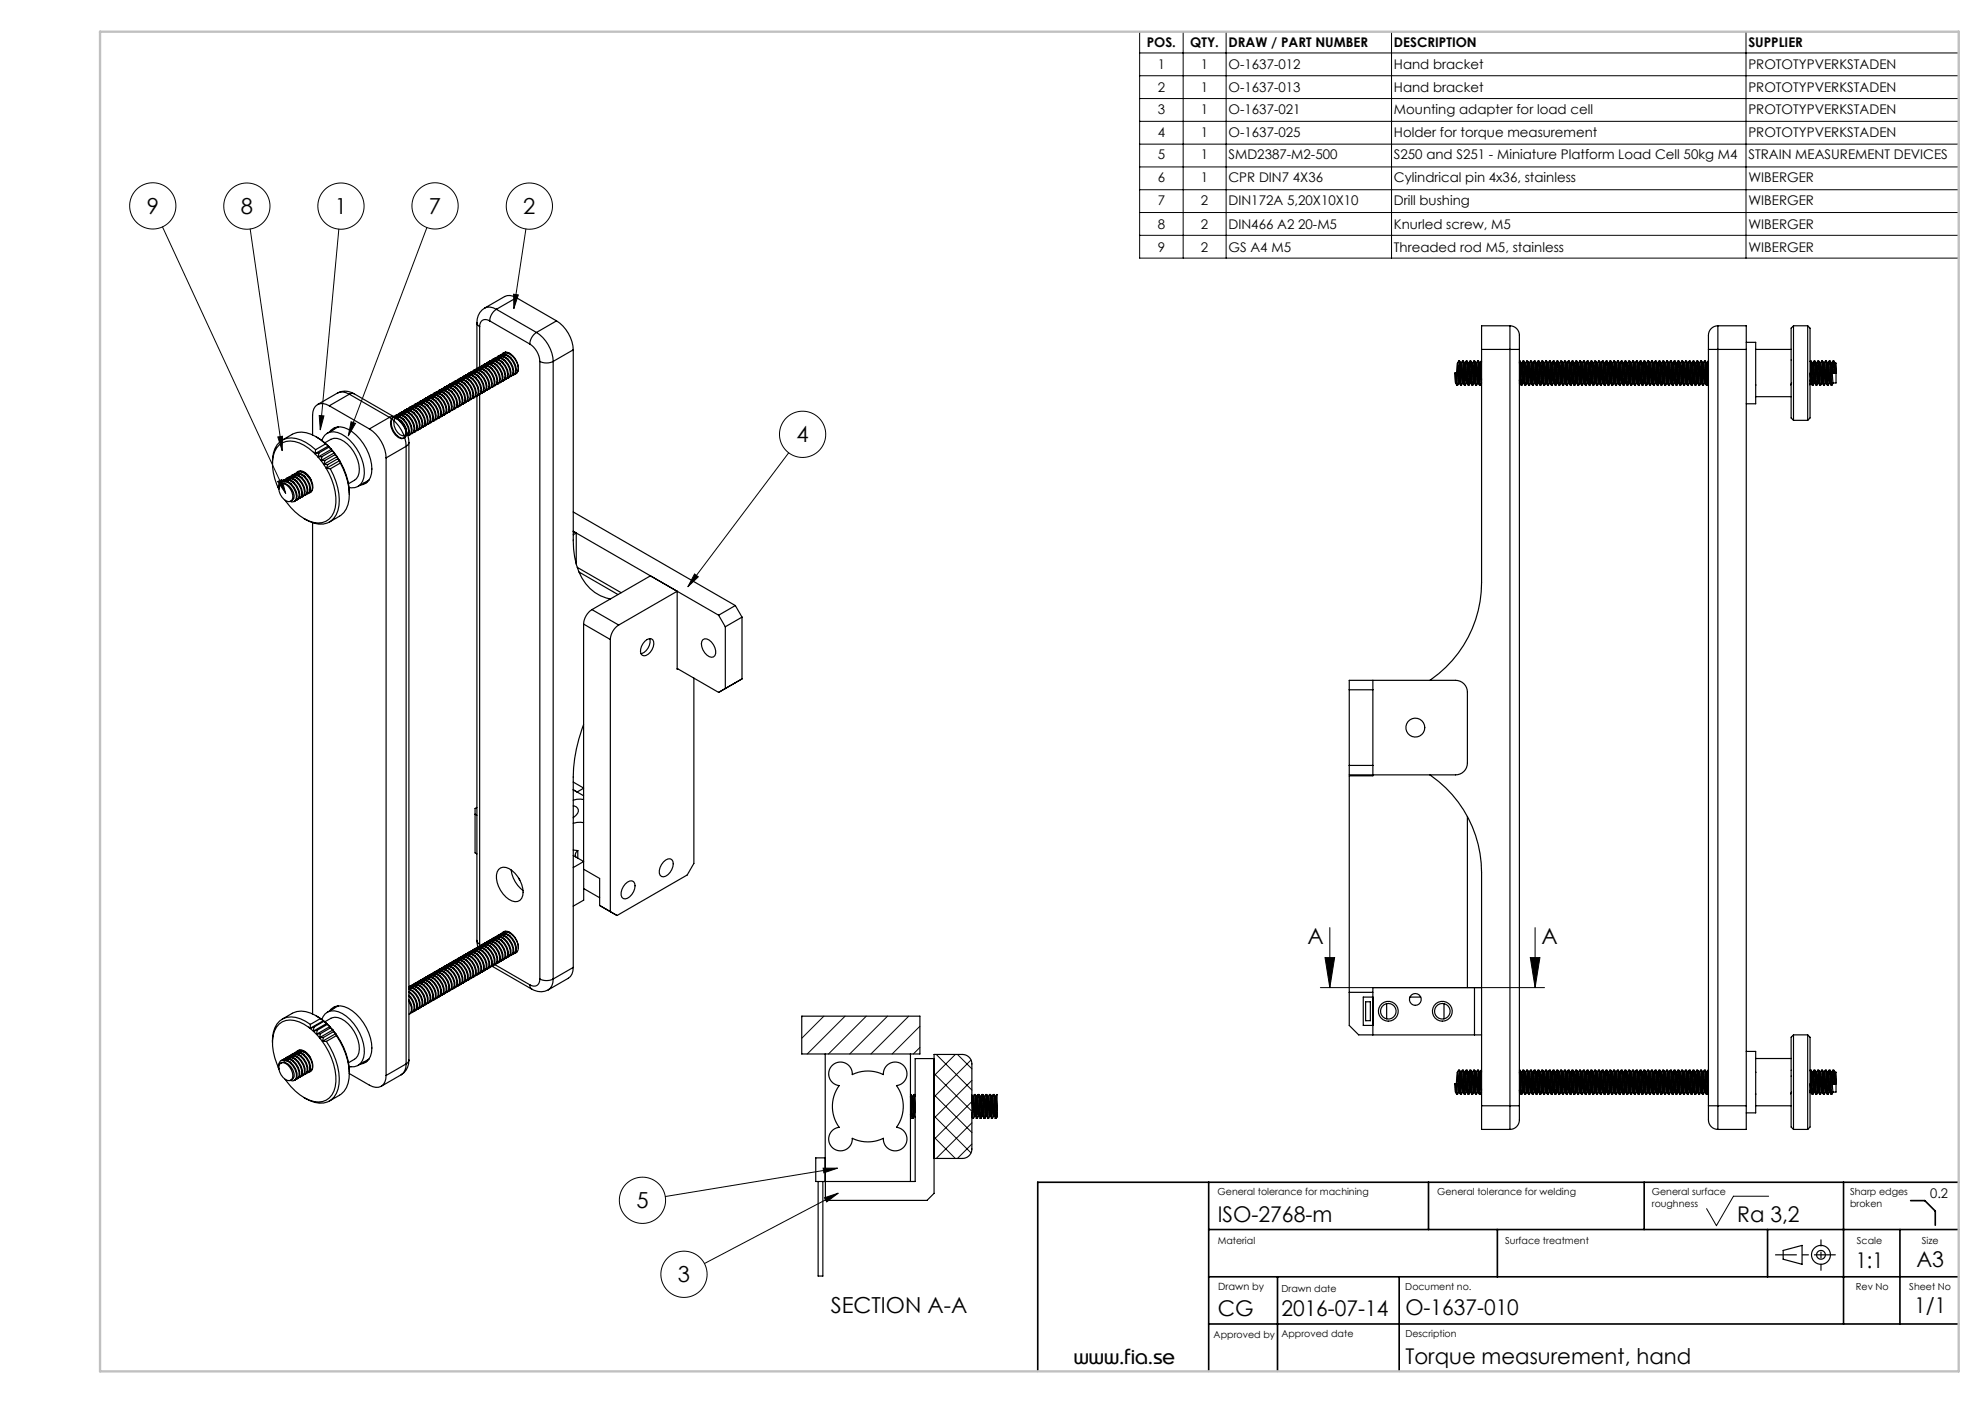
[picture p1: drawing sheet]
<svg xmlns="http://www.w3.org/2000/svg" width="420mm" height="297mm" viewBox="0 0 420 297" stroke-linecap="round" stroke-linejoin="round" font-family="sans-serif">
<defs><g id="words">
<g font-size="4.7">
<text x="31" y="45.2">9</text>
<text x="50.9" y="45.2">8</text>
<text x="70.8" y="45.2">1</text>
<text x="90.8" y="45.2">7</text>
<text x="110.7" y="45.2">2</text>
<text x="168.5" y="93.5">4</text>
<text x="276.7" y="199.7">A</text>
<text x="326.1" y="199.7">A</text>
<text x="134.6" y="255.6">5</text>
<text x="143.4" y="271.2">3</text>
<text x="175.8" y="277.7">SECTION A-A</text>
</g>
<g font-size="4.6">
<text x="257.6" y="258.6">ISO-2768-m</text>
<text x="367.6" y="258.6">Ra 3,2</text>
<text x="392.7" y="268.3">1:1</text>
<text x="405.5" y="268">A3</text>
<text x="257.6" y="278.4">CG</text>
<text x="271.1" y="278.4">2016-07-14</text>
<text x="297.4" y="278.1">O-1637-010</text>
<text x="405.1" y="277.9">1/1</text>
<text x="297.4" y="288.4">Torque measurement, hand</text>
</g>
<text font-size="4.2" x="227.2" y="288.5">www.fia.se</text>
<g font-size="2.8">
<text x="242.6" y="10">POS.</text>
<text x="251.8" y="10">QTY.</text>
<text x="259.9" y="10">DRAW / PART NUMBER</text>
<text x="294.9" y="10">DESCRIPTION</text>
<text x="369.9" y="10">SUPPLIER</text>
<text x="245" y="14.7">1</text>
<text x="254.1" y="14.7">1</text>
<text x="259.9" y="14.7">O-1637-012</text>
<text x="294.9" y="14.7">Hand bracket</text>
<text x="369.9" y="14.7">PROTOTYPVERKSTADEN</text>
<text x="245" y="19.5">2</text>
<text x="254.1" y="19.5">1</text>
<text x="259.9" y="19.5">O-1637-013</text>
<text x="294.9" y="19.5">Hand bracket</text>
<text x="369.9" y="19.5">PROTOTYPVERKSTADEN</text>
<text x="245" y="24.1">3</text>
<text x="245" y="28.9">4</text>
<text x="254.1" y="24.1">1</text>
<text x="254.1" y="28.9">1</text>
<text x="259.9" y="24.1">O-1637-021</text>
<text x="259.9" y="28.9">O-1637-025</text>
<text x="294.9" y="24.1">Mounting adapter for load cell</text>
<text x="294.9" y="28.9">Holder for torque measurement</text>
<text x="369.9" y="24.1">PROTOTYPVERKSTADEN</text>
<text x="369.9" y="28.9">PROTOTYPVERKSTADEN</text>
<text x="245" y="33.7">5</text>
<text x="254.1" y="33.7">1</text>
<text x="259.9" y="33.7">SMD2387-M2-500</text>
<text x="294.9" y="33.7">S250 and S251 - Miniature Platform Load Cell 50kg M4</text>
<text x="369.9" y="33.7">STRAIN MEASUREMENT DEVICES</text>
<text x="245" y="38.5">6</text>
<text x="254.1" y="38.5">1</text>
<text x="259.9" y="38.5">CPR DIN7 4X36</text>
<text x="294.9" y="38.5">Cylindrical pin 4x36, stainless</text>
<text x="369.9" y="38.5">WIBERGER</text>
<text x="245" y="43.4">7</text>
<text x="254.1" y="43.4">2</text>
<text x="259.9" y="43.4">DIN172A 5,20X10X10</text>
<text x="294.9" y="43.4">Drill bushing</text>
<text x="369.9" y="43.4">WIBERGER</text>
<text x="245" y="48.4">8</text>
<text x="245" y="53.3">9</text>
<text x="254.1" y="48.4">2</text>
<text x="254.1" y="53.3">2</text>
<text x="259.9" y="48.4">DIN466 A2 20-M5</text>
<text x="259.9" y="53.3">GS A4 M5</text>
<text x="294.9" y="48.4">Knurled screw, M5</text>
<text x="294.9" y="53.3">Threaded rod M5, stainless</text>
<text x="369.9" y="48.4">WIBERGER</text>
<text x="369.9" y="53.3">WIBERGER</text>
<text x="408.4" y="253.5">0.2</text>
</g>
<text font-size="2.1" x="257.7" y="272.8">Drawn by</text>
<g font-size="2">
<text x="257.6" y="252.9">General tolerance for machining</text>
<text x="304.1" y="252.9">General tolerance for welding</text>
<text x="349.5" y="252.8">General surface</text>
<text x="349.5" y="255.4">roughness</text>
<text x="391.4" y="252.8">Sharp edges</text>
<text x="391.4" y="255.4">broken</text>
<text x="257.6" y="263.2">Material</text>
<text x="318.5" y="263.2">Surface treatment</text>
<text x="392.9" y="263.2">Scale</text>
<text x="406.6" y="263.2">Size</text>
<text x="271.1" y="273.2">Drawn date</text>
<text x="297.3" y="273">Document no.</text>
<text x="392.7" y="273">Rev No</text>
<text x="404" y="273">Sheet No</text>
<text x="256.8" y="282.9">Approved by</text>
<text x="271.1" y="282.8">Approved date</text>
<text x="297.4" y="282.8">Description</text>
</g>
</g></defs>
<g fill="none" stroke="#000" stroke-width=".21">
<path d="M241.1 6.7h173.3v47.9h-173.3zM241.1 16h173.3M241.1 11.2h173.3M250.3 6.7v47.9M259.4 6.7v47.9M294.4 6.7v47.9M369.4 6.7v47.9M241.1 20.8h173.3M241.1 25.7h173.3M241.1 30.5h173.3M241.1 35.3h173.3M34.4 48l26.1 56.4"/>
<path d="M52.9 48.4l6.8 46.9M71.7 48.5l-3.9 42.4M90.3 48.1l-16.6 44.1M111.3 48.4l-2.6 16.9M241.1 40.1h173.3M241.1 45h173.3M241.1 49.8h173.3M108.7 62.2l1 .2-1 2.9zM58.8 92.4l1-.1-.1 3zM67.5 87.9l1 .1-.7 2.9zM74.3 89.2l.9 .4-1.5 2.6zM166.9 95.8l-21.3 28.3"/>
<path d="M58.7 101.9l.9-.5 .9 3zM147 121.4l.8 .6-2.2 2.1zM281.4 196.2v12.7M324.8 196.2v12.7M169.8 215l-.2 .1M174.3 215l-4.7 4.6M178.8 215l-8 8M183.3 215l-8 8M187.8 215l-8 8M192.3 215l-8 8M194.6 217.1l-5.8 5.9M279.4 208.9h47.4"/>
<path d="M280.4 202.6h2l-1 6.3zM323.8 202.6h2l-1 6.3zM194.6 221.6l-1.3 1.4M197.6 236.1l7.9 7.8M197.6 231.6l8 8M197.6 227.1l8 8M197.6 223.1h.1M198.1 223.1l7.5 7.5M202.1 223.1l-4.5 4.5M202.6 223.1l3 3M205.5 224.2l-7.9 7.8M205.6 228.5l-8 8"/>
<path d="M205.6 233l-8 8M205.6 237.5l-7.5 7.6M174.2 247.1h3l-2.9 1zM174.5 253.4l2.8-1-2.4 1.9zM177.2 247.1l-36.4 6M177.3 252.4l-28.2 14.9M197.6 245v.1M197.6 240.6l4.5 4.5M205.6 242l-3 3.1M374.2 253h-7.4l-3.6 6.3-2.1-3.6"/>
<circle cx="32.3" cy="43.6" r="4.9"/>
<circle cx="52.2" cy="43.6" r="4.9"/>
<circle cx="72.1" cy="43.6" r="4.9"/>
<circle cx="92.1" cy="43.6" r="4.9"/>
<circle cx="112" cy="43.6" r="4.9"/>
<circle cx="169.8" cy="91.9" r="4.9"/>
<circle cx="135.9" cy="253.9" r="4.9"/>
<circle cx="144.7" cy="269.6" r="4.9"/>
</g>
<g fill="none" stroke="#000" stroke-width=".25">
<path d="M97.4 80l.1-.1a1.69 1.69 0 0 1 2.1 .6 3.4 3.4 0 0 1 1.1 3.2l-.5 .5M97.8 79.9l.1-.2a2.32 2.32 0 0 1 2.7 1.3 2.16 2.16 0 0 1 .1 2.9h-.2M97.9 79.7l.2-.1a1.68 1.68 0 0 1 2 .6 3.4 3.4 0 0 1 1.1 3.2l-.5 .5M98.3 79.5l.2-.2a2.32 2.32 0 0 1 2.7 1.4 2.16 2.16 0 0 1 .1 2.9h-.3M98.5 79.3h.1a1.69 1.69 0 0 1 2.1 .6 3.4 3.4 0 0 1 1.1 3.2l-.5 .5M98.5 79.8a1.35 1.35 0 0 1 1.7 .5M98.9 79.2l.2-.2a2.32 2.32 0 0 1 2.6 1.4 2.16 2.16 0 0 1 .2 2.8l-.3 .1M99.1 79l.1-.1a1.69 1.69 0 0 1 2.1 .7 3.4 3.4 0 0 1 1.1 3.1l-.5 .5M99.1 79.5a1.35 1.35 0 0 1 1.6 .4M99.5 78.9l.1-.2a2.32 2.32 0 0 1 2.7 1.4 2.16 2.16 0 0 1 .1 2.8l-.2 .1M99.6 78.7l.2-.1a1.68 1.68 0 0 1 2 .6 3.4 3.4 0 0 1 1.1 3.2l-.5 .5M99.7 79.2a1.35 1.35 0 0 1 1.6 .4"/>
<path d="M100 78.5l.2-.1a2.32 2.32 0 0 1 2.7 1.3 2.16 2.16 0 0 1 .1 2.9h-.3M100.2 78.4l.1-.1a1.69 1.69 0 0 1 2.1 .6 3.4 3.4 0 0 1 1.1 3.2l-.5 .5M100.2 78.8a1.35 1.35 0 0 1 1.7 .5M100.6 78.2l.2-.2a2.32 2.32 0 0 1 2.6 1.4 2.16 2.16 0 0 1 .2 2.9h-.3M100.8 78h.1a1.69 1.69 0 0 1 2.1 .6 3.4 3.4 0 0 1 1.1 3.1l-.4 .5M100.8 78.5a1.35 1.35 0 0 1 1.6 .5M100.9 68.3l.2 .4 .4 .4M100.9 68.3v9.7M101.2 77.9l.1-.2a2.32 2.32 0 0 1 2.7 1.4 2.16 2.16 0 0 1 .1 2.8l-.2 .1M101.4 78.2a1.35 1.35 0 0 1 1.6 .4M101.5 77.6l-.2 .1M101.5 77.6a1.68 1.68 0 0 1 2 .6 3.4 3.4 0 0 1 1.1 3.2l-.5 .5"/>
<path d="M101.5 69.1v8.5M101.7 77.6l.2-.2a2.32 2.32 0 0 1 2.7 1.4 2.16 2.16 0 0 1 .1 2.8l-.3 .1M101.9 77.4l.1-.1a1.68 1.68 0 0 1 2.1 .6 3.4 3.4 0 0 1 1.1 3.2l-.5 .5M101.9 77.9a1.35 1.35 0 0 1 1.7 .4M102.3 77.2l.2-.1a2.32 2.32 0 0 1 2.6 1.3 2.16 2.16 0 0 1 .2 2.9h-.3M102.5 77.1l.1-.1a1.69 1.69 0 0 1 2.1 .6 3.4 3.4 0 0 1 1.1 3.2l-.5 .5M102.5 77.5a1.35 1.35 0 0 1 1.6 .5M102.5 65.2a2.3 2.3 0 0 1 2.5 .2M102.5 65.2a3.3 3.3 0 0 0-1.6 3.1M102.9 76.9l.1-.2a2.32 2.32 0 0 1 2.7 1.4 2.16 2.16 0 0 1 .1 2.9h-.2M103 76.7l.2-.1a1.69 1.69 0 0 1 2 .7 3.4 3.4 0 0 1 1.1 3.1l-.5 .6M103.1 77.2a1.35 1.35 0 0 1 1.6 .4"/>
<path d="M103.4 76.6l.2-.2a2.32 2.32 0 0 1 2.7 1.4 2.16 2.16 0 0 1 .1 2.8l-.3 .1M103.6 76.4l.1-.1a1.68 1.68 0 0 1 2.1 .6 3.4 3.4 0 0 1 1.1 3.2l-.5 .5M103.6 67.9a1.29 1.29 0 0 0-1.5-.2 1.29 1.29 0 0 0-.6 1.4M103.6 67.9l8.5 4.9M103.6 76.9a1.35 1.35 0 0 1 1.7 .4M104 76.3l.2-.2a2.32 2.32 0 0 1 2.6 1.3 2.16 2.16 0 0 1 .2 2.9h-.3M104.1 76.1l.2-.1a1.69 1.69 0 0 1 2.1 .6 3.4 3.4 0 0 1 1.1 3.2l-.5 .5M104.2 76.6a1.35 1.35 0 0 1 1.6 .4M104.5 75.9l.2-.2a2.32 2.32 0 0 1 2.7 1.4 2.16 2.16 0 0 1 .1 2.9h-.2M104.7 75.7h.2a1.69 1.69 0 0 1 2 .6 3.4 3.4 0 0 1 1.1 3.2l-.3 .4M104.8 76.2a1.35 1.35 0 0 1 1.6 .5M105 65.4a3.1 3.1 0 0 0-1.4 2.5"/>
<path d="M105 65.4l8.5 4.9M105.1 75.6l.2-.2a2.32 2.32 0 0 1 2.6 1.4 2.16 2.16 0 0 1 .2 2.8l-.3 .1M105.3 75.4l.1-.1a1.68 1.68 0 0 1 2.1 .7 3.4 3.4 0 0 1 1.1 3.1l-.5 .5M105.3 75.9a1.35 1.35 0 0 1 1.7 .4M105.7 75.3l.2-.2a2.32 2.32 0 0 1 2.6 1.4 2.16 2.16 0 0 1 .2 2.8l-.3 .1M105.8 75.1l.2-.1a1.69 1.69 0 0 1 2.1 .6 3.4 3.4 0 0 1 1.1 3.2l-.5 .5M105.9 75.6a1.35 1.35 0 0 1 1.6 .4M106.2 74.9a1.17 1.17 0 0 1 1.8-.1 3.8 3.8 0 0 1 1.6 3.7l-.2 .4-.5 .3M106.2 75l.2-.2a2.32 2.32 0 0 1 2.7 1.3 2.16 2.16 0 0 1 .1 2.9h-.2M106.5 75.2a1.35 1.35 0 0 1 1.6 .5M107 74.4l-.2 .2M107.7 79.9l-.2 .1"/>
<path d="M107.9 74.8l-.7-.2-.8 .2M109.3 63a2.5 2.5 0 0 0-2.5-.3l-4.3 2.5M109.3 63l8.5 4.9M109.3 63l-4.3 2.4M112.1 72.8a4.7 4.7 0 0 1 2.1 3.7M113.5 70.3a3.1 3.1 0 0 0-1.4 2.5M113.5 70.3a7.8 7.8 0 0 1 3.5 6.2M114.2 76.5a3.1 3.1 0 0 0 2.8 0M114.2 76.5v130.6M117 76.5v130.6M117.8 67.9a7.8 7.8 0 0 1 3.5 6.1M117.8 67.9l-4.3 2.4"/>
<path d="M121.3 74v40.3a14.2 14.2 0 0 0 3.5 10.2 8.5 8.5 0 0 0 4.3 2.2M121.3 74l-4.3 2.5M308 78.9l.2 2.6M308.2 78.9l.2 2.5M308.5 77.4l.3 3.6 .2 .5h.2l.3-.5M308.5 78.9h-.7l.1 2 .3 .5M308.5 78.9l.2 2.1M308.5 77.4l-.1-.6-.2 2.1M308.5 77.4v1.5M308.6 76.4l-.2 .4M308.6 76.4l.4 5M308.6 76.4h.2l.1 .2 .3 4.8"/>
<path d="M308.8 76.4l.3 .6 .4 4M309.1 76.8h.1M309.2 76.8l.4 4.2 .2 .5h.2l.3-.5M309.4 76.4l-.2 .4M309.4 76.4l.4 5M309.4 76.4h.2M309.6 76.4l.4 5M309.6 76.4l.3 .6 .4 4M309.9 76.8h.1M310 76.8l.2-.4h.2l.3 .4 .4 4.2M310 76.8l.4 4.2 .2 .5h.2l.3-.5M310.2 76.4l.4 5"/>
<path d="M310.4 76.4l.4 5M310.7 76.8h.1M310.8 76.8l.2-.4h.2l.3 .4 .4 4.2M310.8 76.8l.3 4.1 .3 .5M311 76.4l.4 5M311.2 76.4l.4 5M311.5 76.8h.1M311.6 76.8l.3 4.1 .3 .5M311.8 76.4l.4 5M312 76.4h-.2l-.2 .4M312 76.4l.4 5M312 76.4l.3 .6 .4 4"/>
<path d="M312.3 76.8l.1 .2 .3 3.9 .3 .5M312.6 76.4l.4 5.1M312.8 76.4h-.2l-.2 .4M312.8 76.4l.4 5M312.8 76.4l.3 .6 .3 3.4a.82 .82 0 0 1-.2 1.1h-.2M313.1 76.8l.1 .2 .3 3.4M313.4 76.4l.1 .2M313.5 76.4l-.3 .4M313.5 73.9v49.3a25 25 0 0 1-11 20.7M313.5 73.9h6M319.5 68.9a2.26 2.26 0 0 1 2 2.9v2.1M319.5 73.9h2"/>
<path d="M319.5 68.9v5M319.5 68.9h-6v5M319.5 73.9v160M321.5 76.4l.2 .2 .3 4.8M321.5 76.6l.3 4.8M321.5 73.9v160M321.6 76.4l.3 .6 .4 4M321.9 76.8h.1M322 76.8l.4 4.2 .2 .5h.2l.3-.5M322.2 76.4l-.2 .4M322.2 76.4l.4 5M322.2 76.4h.2l.1 .2 .3 4.8"/>
<path d="M322.4 76.4l.3 .6 .4 4M322.7 76.8h.1M322.8 76.8l.2-.4h.2l.3 .4 .4 4.2M322.8 76.8l.4 4.2 .2 .5h.2l.3-.5M323 76.4l.4 5M323.2 76.4l.4 5M323.5 76.8h.1M323.6 76.8l.2-.4h.2l.3 .4 .4 4.2M323.6 76.8l.4 4.2M323.8 76.4l.4 5M324 76.4l.4 5M324.3 76.8h.1"/>
<path d="M324.4 76.8l.2-.4h.2l.3 .4 .4 4.2M324.4 76.8l.3 4.1 .3 .5M324.6 76.4l.4 5M324.8 76.4l.4 5M325.1 76.8h.1M325.2 76.8l.4 4.2 .2 .5h.2l.3-.5M325.4 76.4l.4 5M325.6 76.4h-.2l-.2 .4M325.6 76.4l.4 5M325.6 76.4l.3 .6 .4 4M325.9 76.8l.1 .2 .3 3.9 .3 .5M326.2 76.4l.4 5.1"/>
<path d="M326.4 76.4h-.2l-.2 .4M326.4 76.4l.4 5M326.4 76.4l.3 .6 .3 3.9 .2 .1M326.7 76.8h.1M326.8 76.8l.3 4.1 .3 .5M327 76.4l.4 5.1M327.2 76.4h-.2l-.2 .4M327.2 76.4l.4 5M327.2 76.4l.3 .6 .4 4M327.5 76.8h.1M327.6 76.8l.3 4.1 .3 .5M327.8 76.4l-.2 .4"/>
<path d="M327.8 76.4l.4 5.1M327.8 76.4h.2l.1 .2 .3 4.8M328 76.4l.3 .6 .4 4M328.3 76.8h.1M328.4 76.8l.4 4.2 .2 .5h.2l.3-.5M328.6 76.4l-.2 .4M328.6 76.4l.4 5M328.6 76.4h.2l.1 .2 .3 4.8M328.8 76.4l.3 .6 .4 4M329.1 76.8h.1M329.2 76.8l.4 4.2 .2 .5h.2l.3-.5M329.4 76.4l.4 5"/>
<path d="M329.6 76.4h-.2l-.2 .4M329.6 76.4l.4 5M329.6 76.4l.3 .6 .4 4M329.9 76.8h.1M330 76.8l.2-.4h.2l.3 .4 .4 4.2M330 76.8l.4 4.2M330.2 76.4l.4 5M330.4 76.4l.4 5M330.7 76.8h.1M330.8 76.8l.2-.4h.2l.3 .4 .4 4.2M330.8 76.8l.3 4.1 .3 .5M331 76.4l.4 5"/>
<path d="M331.2 76.4l.4 5M331.5 76.8h.1M331.6 76.8l.4 4.2 .2 .5h.2l.3-.5M331.8 76.4l.4 5M332 76.4h-.2l-.2 .4M332 76.4l.4 5M332 76.4l.3 .6 .4 4M332.3 76.8l.1 .2 .3 3.9 .3 .5M332.6 76.4l.4 5.1M332.8 76.4h-.2l-.2 .4M332.8 76.4l.4 5M332.8 76.4l.3 .6 .3 3.9 .2 .1"/>
<path d="M333.1 76.8h.1M333.2 76.8l.3 4.1 .3 .5M333.4 76.4l.4 5.1M333.6 76.4h-.2l-.2 .4M333.6 76.4l.4 5M333.6 76.4l.3 .6 .4 4M333.9 76.8h.1M334 76.8l.3 4.1 .3 .5M334.2 76.4l-.2 .4M334.2 76.4l.4 5.1M334.2 76.4h.2l.1 .2 .3 4.8M334.4 76.4l.3 .6 .4 4"/>
<path d="M334.7 76.8h.1M334.8 76.8l.4 4.2 .2 .5h.2l.3-.5M335 76.4l-.2 .4M335 76.4l.4 5M335 76.4h.2l.1 .2 .3 4.8M335.2 76.4l.3 .4M335.5 76.8h.1M335.5 76.9l.4 4.1M335.6 76.8l.4 4.2 .2 .5h.2l.3-.5M335.8 76.4l.4 5M336 76.4h-.2l-.2 .4M336 76.4l.4 5"/>
<path d="M336 76.4l.3 .6 .4 4M336.3 76.8h.1M336.4 76.8l.2-.4h.2l.3 .4 .4 4.2M336.4 76.8l.3 4.1 .3 .5M336.6 76.4l.4 5M336.8 76.4l.4 5M337.1 76.8h.1M337.2 76.8l.2-.4h.2l.3 .4 .4 4.2M337.2 76.8l.3 4.1 .3 .5M337.4 76.4l.4 5M337.6 76.4l.4 5M337.9 76.8h.1"/>
<path d="M338 76.8l.2-.4h.2l.3 .4 .4 4.2M338 76.8l.4 4.2 .2 .5h.2l.3-.5M338.2 76.4l.4 5M338.4 76.4l.4 5M338.7 76.8l.1 .2 .4 4 .2 .5h.2l.3-.5M339 76.4l.4 5M339.2 76.4h-.2l-.2 .4M339.2 76.4l.4 5M339.2 76.4l.3 .6 .3 3.9 .2 .1M339.5 76.8h.1M339.6 76.8l.3 4.1 .3 .5M339.8 76.4l.4 5.1"/>
<path d="M340 76.4h-.2l-.2 .4M340 76.4l.4 5M340 76.4l.3 .6 .4 4M340.3 76.8h.1M340.4 76.8l.3 4.1 .3 .5M340.6 76.4l-.2 .4M340.6 76.4l.4 5.1M340.6 76.4h.2l.1 .2 .3 4.8M340.8 76.4l.3 .6 .4 4M341.1 76.8h.1M341.2 76.8l.4 4.2 .2 .5h.2l.3-.5M341.4 76.4l-.2 .4"/>
<path d="M341.4 76.4l.4 5M341.4 76.4h.2l.1 .2 .3 4.8M341.6 76.4l.3 .4M341.9 76.8h.1M341.9 76.9l.4 4.1M342 76.8l.4 4.2 .2 .5h.2l.3-.5M342.2 76.4l.4 5M342.4 76.4h-.2l-.2 .4M342.4 76.4l.4 5M342.4 76.4l.3 .6 .4 4M342.7 76.8h.1M342.8 76.8l.2-.4h.2l.3 .4 .4 4.2"/>
<path d="M342.8 76.8l.3 4.1 .3 .5M343 76.4l.4 5M343.2 76.4l.4 5M343.5 76.8h.1M343.6 76.8l.2-.4h.2l.3 .4 .4 4.2M343.6 76.8l.3 4.1 .3 .5M343.8 76.4l.4 5M344 76.4l.4 5M344.3 76.8h.1M344.4 76.8l.2-.4h.2l.3 .4 .4 4.2M344.4 76.8l.3 4.1 .3 .5M344.6 76.4l.4 5"/>
<path d="M344.8 76.4l.4 5M345.1 76.8l.1 .2 .4 4 .2 .5h.2l.3-.5M345.4 76.4l.4 5M345.6 76.4h-.2l-.2 .4M345.6 76.4l.4 5M345.6 76.4l.3 .6 .3 3.9 .2 .1M345.9 76.8h.1M346 76.8l.3 4.1 .3 .5M346.2 76.4l.4 5.1M346.4 76.4h-.2l-.2 .4M346.4 76.4l.4 5M346.4 76.4l.3 .6 .4 4"/>
<path d="M346.7 76.8h.1M346.8 76.8l.3 4.1 .3 .5M347 76.4l-.2 .4M347 76.4l.4 5.1M347 76.4h.2l.1 .2 .3 4.8M347.2 76.4l.3 .6 .4 4M347.5 76.8h.1M347.6 76.8l.3 4.1 .3 .5M347.8 76.4l-.2 .4M347.8 76.4l.4 5.1M347.8 76.4h.2l.1 .2 .3 4.8M348 76.4l.3 .6 .4 4"/>
<path d="M348.3 76.8h.1M348.4 76.8l.4 4.2 .2 .5h.2l.3-.5M348.6 76.4l.4 5M348.8 76.4h-.2l-.2 .4M348.8 76.4l.4 5M348.8 76.4l.3 .6 .4 4M349.1 76.8h.1M349.2 76.8l.3 4.1 .3 .6h.2M349.4 76.4l.4 5M349.6 76.4h-.2l-.2 .4M349.6 76.4l.4 5M349.6 76.4l.3 .6 .4 4"/>
<path d="M349.9 76.8h.1M350 76.8l.2-.4h.2l.3 .4 .4 4.2M350 76.8l.3 4.1 .3 .5M350.2 76.4l.4 5M350.4 76.4l.4 5M350.7 76.8h.1M350.8 76.8l.2-.4h.2l.3 .4 .4 4.2M350.8 76.8l.3 4.1 .3 .5M351 76.4l.4 5M351.2 76.4l.4 5M351.5 76.8l.1 .2 .4 4 .2 .5h.2l.3-.5M351.8 76.4l.4 5"/>
<path d="M352 76.4h-.2l-.2 .4M352 76.4l.4 5M352 76.4l.3 .6 .3 3.9 .2 .1M352.3 76.8h.1M352.4 76.8l.3 4.1 .3 .5M352.6 76.4l.4 5.1M352.8 76.4h-.2l-.2 .4M352.8 76.4l.4 5M352.8 76.4l.3 .6 .3 3.9 .2 .1M353.1 76.8h.1M353.2 76.8l.3 4.1 .3 .5M353.4 76.4l-.2 .4"/>
<path d="M353.4 76.4l.4 5.1M353.4 76.4h.2l.1 .2 .3 4.8M353.6 76.4l.3 .6 .4 4M353.9 76.8h.1M354 76.8l.3 4.1 .3 .5M354.2 76.4l-.2 .4M354.2 76.4l.4 5.1M354.2 76.4h.2l.1 .2 .3 4.8M354.4 76.4l.3 .6 .4 4M354.7 76.8h.1M354.8 76.8l.4 4.2 .2 .5h.2l.3-.5M355 76.4l.4 5"/>
<path d="M355.2 76.4h-.2l-.2 .4M355.2 76.4l.4 5M355.2 76.4l.3 .6 .4 4M355.5 76.8h.1M355.6 76.8l.3 4.1 .3 .6h.2M355.8 76.4l.4 5M356 76.4h-.2l-.2 .4M356 76.4l.4 5M356 76.4l.3 .6 .4 4M356.3 76.8h.1M356.4 76.8l.2-.4h.2l.3 .4 .4 4.2M356.4 76.8l.3 4.1 .3 .5"/>
<path d="M356.6 76.4l.4 5M356.8 76.4l.4 5M357.1 76.8h.1M357.2 76.8l.2-.4h.2l.3 .4 .4 4.2M357.2 76.8l.3 4.1 .3 .5M357.4 76.4l.4 5M357.6 76.4l.4 5M357.9 76.8l.1 .2 .4 4 .2 .5h.2l.3-.5M358 76.8l.2-.4h.2l.3 .4 .3 4.1 .2 .1M358.2 76.4l.4 5M358.4 76.4l.4 5M358.7 76.8h.1"/>
<path d="M358.8 76.8l.4 4.2 .2 .5h.2l.3-.5M359 76.4l.4 5M359.2 76.4h-.2l-.2 .4M359.2 76.4l.4 5M359.2 76.4l.3 .6 .3 3.9 .2 .1M359.5 76.8h.1M359.6 76.8l.3 4.1 .3 .5M359.8 76.4l-.2 .4M359.8 76.4l.4 5.1M359.8 76.4h.2l.1 .2 .3 4.8M360 76.4l.3 .6 .4 4M360.3 76.8h.1"/>
<path d="M360.4 76.8l.3 4.1 .3 .5M360.6 76.4l-.2 .4M360.6 76.4l.4 5.1M360.6 76.4h.2l.1 .2 .3 4.8M360.8 76.4l.3 .6 .3 3.4a.82 .82 0 0 1-.2 1.1h-.2M361.1 76.8h.1M361.2 76.8l.3 3.6M361.4 76.4l.1 .2M361.5 76.4l-.3 .4M361.5 73.9h2M361.5 73.9v160M363.5 68.9a2.26 2.26 0 0 0-2 2.9v2.1"/>
<path d="M363.5 68.9v5M363.5 68.9h6v5M363.5 73.9h6M363.5 73.9v160M369.5 72.4h2v13h-2M369.5 73.9v160M371.5 73.9h7.5M379.5 68.9l-.5 .5v19l.5 .5M379.5 68.9v20M379.5 68.9h3M382.5 68.9v20M382.5 68.9l.5 .5v19l-.5 .5"/>
<path d="M383 78.9l.1 2 .3 .5M383 76.4l.4 5M383 76.4h.2l.3 .6 .4 4M383.2 76.4l.4 5M383.5 76.8l.1 .2 .4 4 .2 .5h.2l.3-.5M383.6 76.8l.2-.4h.2l.3 .4 .4 4.2M383.8 76.4l.4 5M384 76.4l.4 5M384.3 76.8h.1M384.4 76.8l.2-.4h.2l.3 .4 .3 4.1 .2 .1M384.4 76.8l.4 4.2 .2 .5h.2l.3-.5M384.6 76.4l.4 5"/>
<path d="M384.8 76.4l.4 5M385.1 76.8h.1M385.2 76.8l.4 4.2 .2 .5h.2l.3-.5M385.4 76.4l-.2 .4M385.4 76.4l.4 5M385.4 76.4h.2l.1 .2 .3 4.8M385.6 76.4l.3 .6 .4 4M385.9 76.8h.1M386 76.8l.3 4.1 .3 .5M386.2 76.4l-.2 .4M386.2 76.4l.4 5.1M386.2 76.4h.2l.1 .2 .3 4.8"/>
<path d="M386.4 76.4l.3 .6 .4 4M386.7 76.8h.1M386.8 76.8l.3 4.1 .3 .5M387 76.4l-.2 .4M387 76.4l.4 5.1M387 76.4h.2M387.2 76.4l.4 5M387.2 76.4l.3 .6 .4 4M387.5 76.8h.1M387.6 76.8l.2 2.1h.7M387.8 76.4l.2 2.5M388 76.4h-.2l-.2 .4"/>
<path d="M388 76.4l.2 2.5M388 76.4l.3 .6 .2 1.9M388.3 76.8h.2v2.1M388.5 78.9v2.1h-.6M59.7 93.1a6.2 6.2 0 0 1 5.1-1.6 9.3 9.3 0 0 1 4.1 2.4M62.9 99.9l.1-.1a2.39 2.39 0 0 1 2.8 1.7M62.9 99.9a1.29 1.29 0 0 1 1.7 .1 3.7 3.7 0 0 1 1.5 3.7l-.3 .4-.5 .2M66.8 95.1a7.3 7.3 0 0 0-6-2.4 4.2 4.2 0 0 0-3.1 4.2l-.1 1.2M66.8 95.1l-.1 .9M66.8 92.4a14.7 14.7 0 0 1 7.1 12.2M67.5 95.8l-.8 .2M67.5 95.8l-.2 .9"/>
<path d="M68.1 93.2a2.46 2.46 0 0 1 3.4-1.7 9.5 9.5 0 0 1 5.5 9.6 2.46 2.46 0 0 1-3.1 2M68.1 96.6l-.8 .1M68.1 96.6l-.2 .8M68.5 98.2l.9 .1M68.7 93.7a3.2 3.2 0 0 1 4.8 .3 6.8 6.8 0 0 1 2.3 6.7l-.8 .9-1.3 .7M68.8 97.4h-.9M68.8 97.4l-.3 .8M68.9 93.9l-2.1 1.2M68.9 93.9l.6 .5M69 99.1l.9 .1M69.4 98.3l-.4 .8M69.5 94.4l.1 .2"/>
<path d="M69.5 94.4l-2.8 1.6M69.6 94.6l.5 .4M69.6 94.6l-2.1 1.2M69.7 85.8a2.15 2.15 0 0 0-2.5-.2 2.15 2.15 0 0 0-1.1 2.3v4.1M69.7 85.8l8.5 4.9M69.8 91.4a2.82 2.82 0 0 1 3.9-.6 10.2 10.2 0 0 1 4.9 9.3 2.68 2.68 0 0 1-2.3 2.5M69.9 99.2a12.6 12.6 0 0 1 1.6 8.8 4 4 0 0 1-6 2.3l-1.1-.6M70.1 95l.2 .4M70.1 95l-2.8 1.7M70.3 95.4l.4 .4M70.3 95.4l-2.2 1.2M70.7 95.8l.2 .4"/>
<path d="M70.7 95.8l-2.8 1.6M70.9 96.2l.4 .4M70.9 96.2l-2.1 1.2M70.9 90.4l-.4 .5M71.3 96.6l.2 .4M71.3 96.6l-2.8 1.6M71.4 83.1a2.5 2.5 0 0 1 2.5 .3M71.4 83.1l-4.2 2.5M71.4 83.2a3.4 3.4 0 0 1 3.5 .1M71.5 97l.4 .4M71.5 97l-2.1 1.3M71.6 90.3l-2.4 1.3"/>
<path d="M71.9 97.4l.1 .5M71.9 97.4l-2.9 1.7M72 97.9a12.6 12.6 0 0 1 1.6 8.8 4 4 0 0 1-1.8 2.5l-2.1 1.2M72 97.9l-2.1 1.3M73.9 83.4l-4.2 2.4M73.9 83.4l8.5 4.9M74.9 83.3l-.4-.1-.6 .2M74.9 83.3l8.5 4.9M78.2 90.7a7.8 7.8 0 0 1 3.5 6.2M81.7 96.9v130.6M82.4 88.3a7.8 7.8 0 0 1 3.5 6.1M82.4 88.3l-4.2 2.4"/>
<path d="M83.2 88.2l.1 .2a3.5 3.5 0 0 1 2.5 3.9l-.3 .4a2.17 2.17 0 0 1-2.4-1.5 2.32 2.32 0 0 1 .1-3 2.32 2.32 0 0 1 2.7 1.3 2.37 2.37 0 0 1 .4 2.6M83.4 88.2a6.7 6.7 0 0 1 3.1 5.4M83.4 88.2l-.5-.1-.5 .2M83.6 88l.2-.2a2.32 2.32 0 0 1 2.7 1.4 2.16 2.16 0 0 1 .1 2.9h-.3a2.23 2.23 0 0 0-.3-2.7 2.32 2.32 0 0 0-2.6-1.3 2.32 2.32 0 0 0-.2 3 2.17 2.17 0 0 0 2.4 1.5 2.16 2.16 0 0 0-.1-2.8l-.6-.8-1.6-.9M83.8 87.8l.1-.1a1.69 1.69 0 0 1 2.1 .7 3.4 3.4 0 0 1 1.1 3.1l-.5 .6M83.8 88.3v.2a2.9 2.9 0 0 1 2.1 3.3l-.3 .3a1.79 1.79 0 0 1-1.9-1.3 1.94 1.94 0 0 1 .1-2.5l.5-.1 .6 .2 .6 .4M84.2 87.7l.2-.2a2.32 2.32 0 0 1 2.6 1.4 2.16 2.16 0 0 1 .2 2.8l-.3 .1M84.4 87.5l.1-.1a1.69 1.69 0 0 1 2.1 .6 3.4 3.4 0 0 1 1.1 3.2l-.5 .5M84.4 88a1.35 1.35 0 0 1 1.6 .4M84.7 87.4l.2-.2a2.32 2.32 0 0 1 2.7 1.3 2.16 2.16 0 0 1 .1 2.9h-.2M84.9 87.2l.2-.1a1.68 1.68 0 0 1 2 .6 3.4 3.4 0 0 1 1.1 3.2l-.5 .5M85 87.7a1.35 1.35 0 0 1 1.6 .4"/>
<path d="M85.3 87l.2-.2a2.32 2.32 0 0 1 2.6 1.4 2.16 2.16 0 0 1 .2 2.9h-.3M85.5 86.9l.1-.1a1.68 1.68 0 0 1 2.1 .6 3.4 3.4 0 0 1 1.1 3.2l-.5 .5M85.5 87.3a1.35 1.35 0 0 1 1.7 .5M85.9 86.7l.2-.2a2.32 2.32 0 0 1 2.6 1.4 2.16 2.16 0 0 1 .2 2.9h-.3M85.9 94.4l-4.2 2.5M85.9 94.4v130.7M86 86.5l.2-.1a1.69 1.69 0 0 1 2.1 .7 3.4 3.4 0 0 1 1.1 3.1l-.5 .5M86.1 87a1.35 1.35 0 0 1 1.6 .4M86.4 86.4l.2-.2a2.32 2.32 0 0 1 2.7 1.4 2.16 2.16 0 0 1 .1 2.8l-.2 .1M86.5 93.6l-.1 .4-.5 .4M86.5 93.6v130.6M86.6 86.2l.2-.1a1.69 1.69 0 0 1 2 .6 3.4 3.4 0 0 1 1.1 3.2l-.5 .5"/>
<path d="M86.7 86.7a1.35 1.35 0 0 1 1.6 .4M87 86.1l.2-.2a2.32 2.32 0 0 1 2.6 1.3 2.16 2.16 0 0 1 .2 2.9h-.3M87.2 85.9l.1-.1a1.68 1.68 0 0 1 2.1 .6 3.4 3.4 0 0 1 1.1 3.2l-.5 .5M87.2 86.3a1.35 1.35 0 0 1 1.7 .5M87.6 85.7l.2-.2a2.32 2.32 0 0 1 2.6 1.4 2.16 2.16 0 0 1 .2 2.9h-.3M87.7 85.5h.2a1.69 1.69 0 0 1 2.1 .6 3.4 3.4 0 0 1 1.1 3.2l-.4 .4M87.8 86a1.35 1.35 0 0 1 1.6 .5M88.1 85.4l.2-.2a2.32 2.32 0 0 1 2.7 1.4 2.16 2.16 0 0 1 .1 2.8l-.2 .1M88.4 85.7a1.35 1.35 0 0 1 1.6 .4M88.5 85.1l-.2 .1M88.5 85.1a1.68 1.68 0 0 1 2 .7 3.4 3.4 0 0 1 1.1 3.1l-.5 .5M88.7 85.1l.2-.2a2.32 2.32 0 0 1 2.6 1.4 2.16 2.16 0 0 1 .2 2.8l-.3 .1"/>
<path d="M88.9 84.9l.1-.1a1.68 1.68 0 0 1 2.1 .6 3.4 3.4 0 0 1 1.1 3.2l-.5 .5M88.9 85.4a1.35 1.35 0 0 1 1.7 .4M89.3 84.8l.1-.2a2.32 2.32 0 0 1 2.7 1.3 2.16 2.16 0 0 1 .2 2.9h-.3M89.4 84.6l.2-.1a1.69 1.69 0 0 1 2 .6 3.4 3.4 0 0 1 1.2 3.2l-.5 .5M89.5 85a1.35 1.35 0 0 1 1.6 .5M89.8 84.4l.2-.2a2.32 2.32 0 0 1 2.7 1.4 2.16 2.16 0 0 1 .1 2.9h-.2M90 84.2h.1a1.69 1.69 0 0 1 2.1 .6 3.4 3.4 0 0 1 1.1 3.2l-.5 .5M90 84.7a1.35 1.35 0 0 1 1.7 .5M90.4 84.1l.2-.2a2.32 2.32 0 0 1 2.6 1.4 2.16 2.16 0 0 1 .2 2.8l-.3 .1M90.6 83.9l.1-.1a1.68 1.68 0 0 1 2.1 .7 3.4 3.4 0 0 1 1.1 3.1l-.5 .5M90.6 84.4a1.35 1.35 0 0 1 1.7 .4M90.7 89.7l-.1 .1"/>
<path d="M91 83.8l.1-.2a2.32 2.32 0 0 1 2.7 1.4 2.16 2.16 0 0 1 .1 2.8l-.2 .1M91.1 83.6l.2-.1a1.69 1.69 0 0 1 2 .6 3.4 3.4 0 0 1 1.1 3.2l-.4 .5M91.2 84.1a1.35 1.35 0 0 1 1.6 .4M91.5 83.4l.2-.1a2.32 2.32 0 0 1 2.7 1.3 2.16 2.16 0 0 1 .1 2.9h-.2M91.7 83.3l.1-.1a1.69 1.69 0 0 1 2.1 .6 3.4 3.4 0 0 1 1.1 3.2l-.5 .5M91.7 83.7a1.35 1.35 0 0 1 1.7 .5M92.1 83.1l.2-.2a2.32 2.32 0 0 1 2.6 1.4 2.16 2.16 0 0 1 .2 2.9h-.3M92.3 82.9h.1a1.68 1.68 0 0 1 2.1 .6 3.4 3.4 0 0 1 1.1 3.1l-.5 .6M92.3 83.4a1.35 1.35 0 0 1 1.7 .5M92.7 82.8l.1-.2a2.32 2.32 0 0 1 2.7 1.4 2.16 2.16 0 0 1 .1 2.8l-.2 .1M92.8 82.6l.2-.1a1.68 1.68 0 0 1 2 .6 3.4 3.4 0 0 1 1.1 3.2l-.4 .5M92.9 83.1a1.35 1.35 0 0 1 1.6 .4"/>
<path d="M93.2 82.5l.2-.2a2.32 2.32 0 0 1 2.7 1.4 2.16 2.16 0 0 1 .1 2.8h-.2M93.4 82.3l.1-.1a1.69 1.69 0 0 1 2.1 .6 3.4 3.4 0 0 1 1.1 3.2l-.5 .5M93.4 82.8a1.35 1.35 0 0 1 1.7 .4M93.8 82.1l.2-.2a2.32 2.32 0 0 1 2.6 1.4 2.16 2.16 0 0 1 .2 2.9h-.3M94 82l.1-.1a1.69 1.69 0 0 1 2.1 .6 3.4 3.4 0 0 1 1.1 3.2l-.5 .5M94 82.4a1.35 1.35 0 0 1 1.6 .5M94.4 81.8l.1-.2a2.32 2.32 0 0 1 2.7 1.4 2.16 2.16 0 0 1 .1 2.9h-.2M94.5 81.6l.2-.1a1.68 1.68 0 0 1 2 .7 3.4 3.4 0 0 1 1.1 3.1l-.5 .5M94.6 82.1a1.35 1.35 0 0 1 1.6 .4M94.9 81.5l.2-.2a2.32 2.32 0 0 1 2.7 1.4 2.16 2.16 0 0 1 .1 2.8l-.2 .1M95.1 81.8a1.35 1.35 0 0 1 1.7 .4M95.2 81.2l-.1 .1"/>
<path d="M95.2 81.2a1.68 1.68 0 0 1 2.1 .6 3.4 3.4 0 0 1 1.1 3.2l-.5 .5M95.5 81.2l.2-.2a2.32 2.32 0 0 1 2.6 1.3 2.16 2.16 0 0 1 .2 2.9h-.3M95.7 81l.1-.1a1.69 1.69 0 0 1 2.1 .6 3.4 3.4 0 0 1 1.1 3.2l-.5 .5M95.7 81.5a1.35 1.35 0 0 1 1.6 .4M96.1 80.8l.1-.2a2.32 2.32 0 0 1 2.7 1.4 2.16 2.16 0 0 1 .1 2.9h-.2M96.2 80.6h.2a1.68 1.68 0 0 1 2 .6 3.4 3.4 0 0 1 1.1 3.2l-.5 .5M96.3 81.1a1.35 1.35 0 0 1 1.6 .5M96.6 80.5l.2-.2a2.32 2.32 0 0 1 2.7 1.4 2.16 2.16 0 0 1 .1 2.8l-.3 .1M96.8 80.3l.1-.1a1.69 1.69 0 0 1 2.1 .7 3.4 3.4 0 0 1 1.1 3.1l-.5 .5M96.8 80.8a1.35 1.35 0 0 1 1.7 .4M97.2 80.2l.2-.2a2.32 2.32 0 0 1 2.6 1.4 2.16 2.16 0 0 1 .2 2.8l-.3 .1M97.4 80.5a1.35 1.35 0 0 1 1.6 .4"/>
<path d="M98 80.1a1.35 1.35 0 0 1 1.6 .5M100.9 83.8v115.1M101.5 83.4v116.4M103.7 82.2l-.1 .1M308 81h.1M308.7 81h.1M308.7 81l-.3 .5h-.2M309.5 81h.1M310.3 81h.1M311.1 81h.1M311.4 81.5h.2M311.9 81h.1"/>
<path d="M311.9 81l-.3 .4M312.2 81.5h.2M312.7 81h.1M312.7 81l-.3 .4M321.5 80.4l.1 .6 .2 .5h.2l.3-.5M321.5 81h.1M322.3 81h.1M323.1 81h.1M323.9 81h.1M324 81l.2 .4M324.2 81.5h.2M324.7 81h.1"/>
<path d="M324.7 81l-.3 .4M325 81.5h.2M325.5 81h.1M325.5 81l-.3 .4M326.3 81h.1M327.1 81l-.3 .5h-.2M327.9 81h.1M327.9 81l-.3 .5h-.2M328.7 81h.1M328.7 81l-.3 .5h-.2M329.5 81h.1M330.3 81h.1"/>
<path d="M330.4 81l.2 .4M330.6 81.5h.2M331.1 81h.1M331.1 81l-.3 .4M331.4 81.5h.2M331.9 81h.1M331.9 81l-.3 .4M332.7 81h.1M333.5 81l-.3 .5h-.2M334.3 81h.1M334.3 81l-.3 .5h-.2M335.1 81h.1"/>
<path d="M335.1 81l-.3 .5h-.2M335.9 81h.1M336.7 81h.1M337 81.5h.2M337.5 81h.1M337.5 81l-.3 .4M337.8 81.5h.2M338.3 81h.1M338.3 81l-.3 .4M339.1 81h.1M340.7 81h.1M340.7 81l-.3 .5h-.2"/>
<path d="M341.5 81h.1M341.5 81l-.3 .5h-.2M342.3 81h.1M343.1 81h.1M343.4 81.5h.2M343.9 81h.1M343.9 81l-.3 .4M344.2 81.5h.2M344.7 81h.1M344.7 81l-.3 .4M345.5 81h.1M345.5 81l-.3 .5h-.2"/>
<path d="M347.1 81h.1M347.1 81l-.3 .5h-.2M347.9 81h.1M347.9 81l-.3 .5h-.2M348.7 81h.1M348.7 81l-.3 .5h-.2M349.5 81h.1M350.3 81h.1M350.3 81l-.3 .4M350.6 81.5h.2M351.1 81h.1M351.1 81l-.3 .4"/>
<path d="M351.9 81h.1M351.9 81l-.3 .5h-.2M353.5 81l-.3 .5h-.2M354.3 81h.1M354.3 81l-.3 .5h-.2M355.1 81h.1M355.1 81l-.3 .5h-.2M355.9 81h.1M356.7 81h.1M356.7 81l-.3 .4M357 81.5h.2M357.5 81h.1"/>
<path d="M357.5 81l-.3 .4M358.3 81h.1M358.3 81l-.3 .5h-.2M360.7 81h.1M360.7 81l-.3 .5h-.2M371.4 81.5h.1M371.5 83.9h7.5M379.1 81l-.3 .4M379.5 88.9h3M383 80.4l.1 .6M383.1 81h.1M383.1 81l-.2 .4"/>
<path d="M383.4 81.5h.2M383.9 81h.1M383.9 81l-.3 .4M384.7 81h.1M386.3 81h.1M387.1 81h.1M387.1 81l-.3 .5h-.2M387.9 81l-.3 .5h-.2M59 103.4l-.1-.3 .1-.8 .5-.4a2.32 2.32 0 0 1 2.6 1.3 2.16 2.16 0 0 1 .2 2.9l-.6 .1-.3-.1M59 103.4l.1-.7 .4-.4a1.94 1.94 0 0 1 2.2 1.2 1.62 1.62 0 0 1-.2 2.5M59 103.5a10.8 10.8 0 0 1-.9-7.9 3.7 3.7 0 0 1 5.2-1.9 14.4 14.4 0 0 1 7.8 12.7 3.9 3.9 0 0 1-3.8 4.2 10 10 0 0 1-7-4.8M59.3 102.5a1.32 1.32 0 0 1 1.8 .5 2.17 2.17 0 0 1 .4 3.1 2.46 2.46 0 0 1-2.5-2.7z"/>
<path d="M59.5 101.9l.1-.1a1.68 1.68 0 0 1 2.1 .6 3.4 3.4 0 0 1 1.1 3.2l-.5 .5M59.9 101.7l.1-.2a2.32 2.32 0 0 1 2.7 1.4 2.16 2.16 0 0 1 .1 2.9h-.2M60 101.5h.2a1.69 1.69 0 0 1 2 .6 3.4 3.4 0 0 1 1.1 3.2l-.5 .5M60.1 102a1.35 1.35 0 0 1 1.6 .5M60.4 101.4l.2-.2a2.32 2.32 0 0 1 2.7 1.4 2.16 2.16 0 0 1 .1 2.8l-.3 .1M60.6 101.2l.1-.1a1.69 1.69 0 0 1 2.1 .7 3.4 3.4 0 0 1 1.1 3.1l-.5 .5M60.6 101.7a1.35 1.35 0 0 1 1.7 .4M61 101.1l.2-.2a2.32 2.32 0 0 1 2.6 1.4 2.16 2.16 0 0 1 .2 2.8l-.3 .1M61.2 100.9l.1-.1a1.68 1.68 0 0 1 2.1 .6 3.4 3.4 0 0 1 1.1 3.2l-.5 .5M61.2 101.4a1.35 1.35 0 0 1 1.6 .4M61.6 100.8l.1-.2a2.32 2.32 0 0 1 2.7 1.3 2.16 2.16 0 0 1 .1 2.9h-.2M61.7 100.6l.2-.1a1.68 1.68 0 0 1 2 .6 3.4 3.4 0 0 1 1.1 3.2l-.3 .4"/>
<path d="M61.8 101a1.35 1.35 0 0 1 1.6 .5M62.1 100.4l.2-.2a2.32 2.32 0 0 1 2.7 1.4 2.16 2.16 0 0 1 .1 2.9h-.3M62.3 100.7a1.35 1.35 0 0 1 1.7 .5M62.4 100.2h-.1M62.4 100.2a1.68 1.68 0 0 1 2.1 .6 3.4 3.4 0 0 1 1.1 3.2l-.5 .5M62.7 100.1l.2-.2a2.32 2.32 0 0 1 2.6 1.4 2.16 2.16 0 0 1 .2 2.8l-.3 .1M62.9 100.4a1.35 1.35 0 0 1 1.6 .4M64.7 104.7l-.2 .1M65.7 104.1h.1M66.1 110.6v103.9M77.6 102.1l-.6 .1M78.1 101.5l-2.4 1.4"/>
<path d="M121.3 112.4l30.7 17.7M121.3 113.1l.6-.4v6.6M121.3 108.3l34.3 19.8M122.1 120l9.3 5.4M122.5 121l8.3 4.8M123.5 132v51.9l3.4 1.9v5.7l3.7 2.2 14.8-8.6 1.4-2.5v-39.2M123.5 132l5.6 3.3M125.2 129a3.9 3.9 0 0 0-1.7 3M125.2 129l5.7 3.2M129.1 135.3v57.5M130.9 132.2a3.9 3.9 0 0 0-1.8 3.1M130.9 132.2l12.4-7.1v16.5l.1-.1"/>
<path d="M136.5 135.6a1.02 1.02 0 0 1 .9-.5 1.02 1.02 0 0 1 .9 .6 2.76 2.76 0 0 1-2 3 1.02 1.02 0 0 1-.7-1.4l.1-.6zM137.5 135.1a2.76 2.76 0 0 1-1.9 3.2M137.6 121.8l-12.4 7.2M148.7 135.3a1.36 1.36 0 0 1 1.8 .5 2.84 2.84 0 0 1 .8 2.9 1.09 1.09 0 0 1-1.7-.1 2.6 2.6 0 0 1-.9-3.3zM152 130.1l1.5 2.5M153.5 132.6v13.1l-1.5 .8M155.6 128.1l-3.6 2M155.6 128.1l1.4 2.4M157 130.5l-3.5 2.1M157 130.5v13.1M123.5 153.3a32.6 32.6 0 0 0-2.2 11.1v40.2M143.3 141.4l8.7 5.1"/>
<path d="M157 143.6l-5 2.9M157 143.6l-1.4 .8M285.5 143.9h22.5a2.5 2.5 0 0 1 2.5 2.5v15a2.5 2.5 0 0 1-2.5 2.5h-22.5zM285.5 145.9h5M290.5 143.9v20.2h-5v52.8l2 2h26M100.5 172.2l.4 .3M100.9 170.8l-.4 .2v9.4l.4 .2M121.3 170.5a1.07 1.07 0 0 1 1 .8 1.07 1.07 0 0 1-.4 1.2l-.6 .5M121.3 167.1l2.2 1.2M121.3 179.8l1 .1M121.3 165.4l2.2 1.3M122.3 179.9a.98 .98 0 0 0-.5 1.4"/>
<path d="M122.3 179.9v1.6M123.5 169.1h-1.5l-.7 .2M123.5 174h-1.5l-.7 .2M123.5 166.7l-1.4 .8M285.5 161.9h5M302.5 163.9a25 25 0 0 1 11 20.7v49.3M310.5 172.7v36.2M100.9 198.9l.2 1.5M100.9 198.9l.2 .5 .4 .4M101.5 199.8v.3M102 199.8l-.1 .1M102.1 199.8a1.93 1.93 0 0 1 2.4 1 2.67 2.67 0 0 1 .5 3.1l-.2 .1"/>
<path d="M102.2 199.8l.1-.1a1.91 1.91 0 0 1 2.6 .9 2.67 2.67 0 0 1 .5 3l-.4 .2M102.6 199.4l-.1 .1M102.6 199.5a1.93 1.93 0 0 1 2.4 1 2.45 2.45 0 0 1 .4 3.2l-.1 .1M102.8 199.5v-.2a1.91 1.91 0 0 1 2.7 .9 2.67 2.67 0 0 1 .5 3.1l-.4 .2M103.1 199.7l.3-.1h.5l.6 .4M103.2 199.1l-.2 .1M103.2 199.2a1.93 1.93 0 0 1 2.4 1 2.67 2.67 0 0 1 .6 3l-.2 .1M103.3 199.1l.1-.1a1.91 1.91 0 0 1 2.6 .9 2.67 2.67 0 0 1 .6 3.1l-.4 .2M103.7 199.4l.2-.2 .6 .1 .6 .3M103.7 198.8l-.1 .1M103.8 198.8a1.93 1.93 0 0 1 2.4 1 2.67 2.67 0 0 1 .5 3.1l-.2 .1M103.9 198.8l.1-.1a1.91 1.91 0 0 1 2.6 .9 2.67 2.67 0 0 1 .5 3l-.4 .2"/>
<path d="M104.2 199.1l.3-.2 .6 .1 .6 .3M104.3 198.5h-.1M104.3 198.5a1.93 1.93 0 0 1 2.4 1 2.67 2.67 0 0 1 .6 3.1l-.2 .1M104.5 198.5v-.1a1.91 1.91 0 0 1 2.7 .9 2.67 2.67 0 0 1 .5 3l-.4 .2M104.7 198.2l.2-.1a2.05 2.05 0 0 1 2.4 1.1 2.67 2.67 0 0 1 .6 3l-.2 .1M104.8 198.7l.3-.1 .5 .1 .6 .3M105 198.2l.1-.2a1.91 1.91 0 0 1 2.6 .9 2.67 2.67 0 0 1 .6 3.1l-.4 .2M105.4 198.4l.2-.1h.6l.6 .3M105.4 197.8l-.1 .1M105.5 197.9a1.93 1.93 0 0 1 2.4 1 2.45 2.45 0 0 1 .3 3.1l-.1 .1M105.5 183.9a1.94 1.94 0 0 1 2.8 .3 5.4 5.4 0 0 1 2.1 5.8 1.72 1.72 0 0 1-2.7 .3 5.8 5.8 0 0 1-2.5-5.9zM105.6 197.8l.1-.1a1.91 1.91 0 0 1 2.6 .9 2.67 2.67 0 0 1 .5 3.1l-.4 .2"/>
<path d="M105.9 198.1l.3-.2 .6 .1 .5 .3M106 197.5l-.1 .1M106 197.5a1.93 1.93 0 0 1 2.4 1 2.45 2.45 0 0 1 .4 3.2l-.1 .1M106.2 197.5v-.1a1.91 1.91 0 0 1 2.7 .9l.5 .8 .3 1.5M106.3 197.3a1.18 1.18 0 0 1 1.7 0 3.8 3.8 0 0 1 1.6 3.7l-.2 .4-.8 .3M106.5 197.8l.3-.2 .5 .1 .6 .3M106.6 197.2h-.2M106.6 197.2l.3-.2 1.1 .3M106.9 197l-.2 .2M108.2 184v.1a6.4 6.4 0 0 0 2.5 4.3M109.7 185.7l.3 .5M121.3 181l2.1 1.2"/>
<path d="M123.5 182.3l-2.2 1.2M123.5 188l3.4 1.9M123.5 183.9v6.5l-2.2 1.3M132.3 187a1.16 1.16 0 0 1 2-.1 2.91 2.91 0 0 1-2 3.3 .98 .98 0 0 1-.9-1.4l.5-1.2zM140.4 182.3a1.16 1.16 0 0 1 2-.1 2.91 2.91 0 0 1-2 3.3 .98 .98 0 0 1-.9-1.4l.5-1.2zM65.7 216.7a5.7 5.7 0 0 0-5.8-1.2 5.1 5.1 0 0 0-2.3 5.1M65.7 216.7l-.1 .8M66.4 217.3l-.8 .2M66.4 217.3l-.1 .8M66.8 214.9a14.7 14.7 0 0 1 7.1 12.2l4.3 2.4a2.15 2.15 0 0 0 2.5 .3 2.15 2.15 0 0 0 1-2.3M67.1 217.9l-.8 .2M67.1 217.9l-.1 .9"/>
<path d="M67.8 215.5a5.6 5.6 0 0 0-6-1.1l-2.1 1.2M67.8 215.5l-2.1 1.2M67.8 215.5l.6 .4M67.8 218.7l-.8 .1M67.8 218.7l-.2 .8M68.1 215.7a2.48 2.48 0 0 1 3.5-1.7 9.5 9.5 0 0 1 5.3 9.7 2.44 2.44 0 0 1-3 1.9M68.4 215.9l.1 .2-2.1 1.2M68.4 215.9l-2.8 1.6M68.5 219.5h-.9M68.5 219.5l-.3 .8M68.5 216.1l.6 .4M68.7 216.2a3 3 0 0 1 4.3-.2 7.4 7.4 0 0 1 2.9 6.7 3.1 3.1 0 0 1-2.2 2.1"/>
<path d="M69.1 216.5l.1 .2M69.1 216.5l-2.8 1.6M69.2 216.7l.6 .5M69.2 216.7l-2.1 1.2M69.8 213.8a2.82 2.82 0 0 1 3.9-.5 10.2 10.2 0 0 1 4.9 9.3 2.68 2.68 0 0 1-2.3 2.5M69.8 217.2l.1 .2M69.8 217.2l-2.8 1.6M69.9 217.4l.5 .5M69.9 217.4l-2.1 1.3M70.4 217.9l.2 .3M70.4 217.9l-2.8 1.6M70.6 218.2l.4 .5"/>
<path d="M70.6 218.2l-2.1 1.3M70.9 212.9l-.4 .5M71 218.7l.2 .4M71 218.7l-2.8 1.6M71.2 219.1a13.2 13.2 0 0 1 2.5 10 4 4 0 0 1-1.9 2.6l-2.1 1.2M71.2 219.1l-2.1 1.2M71.6 212.8l-2.4 1.3M86.5 211.8a2.1 2.1 0 0 1 .1 2.7M86.5 210.7a3.5 3.5 0 0 1 1.1 2.8l-.3 .6-.4 .2M86.5 209.9a3.7 3.7 0 0 1 1.7 3.3l-.3 .5-.4 .2M86.5 209.3a3.7 3.7 0 0 1 2.2 3.6l-.2 .5-.4 .2M86.5 208.9a3.4 3.4 0 0 1 2.8 3.6l-.3 .6-.4 .2"/>
<path d="M86.5 211.5a2.52 2.52 0 0 1 .4 2.8l-.2 .1M86.5 210.5a3.6 3.6 0 0 1 1.2 2.9l-.4 .7M86.5 209.8a3.7 3.7 0 0 1 1.8 3.3l-.4 .7M86.5 209.2a3.6 3.6 0 0 1 2.4 3.6l-.5 .6M86.7 209.2l.3-.2 .5 .1 .6 .3M86.8 214.4l-.2 .1M86.8 208.6l-.2 .1M86.8 208.6a1.93 1.93 0 0 1 2.4 1 2.67 2.67 0 0 1 .6 3.1l-.2 .1M86.9 208.6l.1-.1a1.91 1.91 0 0 1 2.6 .9 2.67 2.67 0 0 1 .6 3l-.4 .2M87.3 208.9l.2-.2 .6 .1 .6 .3M87.3 214.1l-.1 .1M87.3 208.3h-.1"/>
<path d="M87.4 208.3a1.93 1.93 0 0 1 2.4 1 2.67 2.67 0 0 1 .5 3.1h-.2M87.5 208.3l.1-.1a1.91 1.91 0 0 1 2.6 .9 2.67 2.67 0 0 1 .5 3l-.4 .2M87.8 208.5l.3-.1 .6 .1 .5 .3M87.9 213.8l-.2 .1M87.9 207.9l-.1 .1M87.9 208a1.93 1.93 0 0 1 2.4 1 2.67 2.67 0 0 1 .6 3l-.2 .1M88.1 208v-.2a1.91 1.91 0 0 1 2.7 .9 2.67 2.67 0 0 1 .5 3.1l-.4 .2M88.4 208.2l.2-.1h.6l.6 .3M88.5 213.5h-.2M88.5 207.6l-.2 .1M88.5 207.6a1.93 1.93 0 0 1 2.4 1.1 2.67 2.67 0 0 1 .5 3l-.1 .1M88.6 207.6l.1-.1a1.91 1.91 0 0 1 2.6 .9 2.67 2.67 0 0 1 .6 3.1l-.4 .2"/>
<path d="M88.9 207.9l.3-.2 .6 .1 .6 .3M89 213.1l-.1 .1M89 207.3l-.1 .1M89.1 207.3a1.93 1.93 0 0 1 2.4 1 2.67 2.67 0 0 1 .5 3.1l-.2 .1M89.2 207.3l.1-.1a1.91 1.91 0 0 1 2.6 .9 2.67 2.67 0 0 1 .5 3l-.4 .2M89.2 213l.4-.2a2.93 2.93 0 0 0-1.2-3.8l-.7-.4h-.7l-.5 .2a3.3 3.3 0 0 1 2.9 3.7l-.4 .6M89.5 207.5l.3-.1 .6 .1 .5 .3M89.6 212.8l-.2 .1M89.6 207h-.1M89.6 207a1.93 1.93 0 0 1 2.4 1 2.45 2.45 0 0 1 .4 3.2l-.1 .1M89.8 207v-.1a1.91 1.91 0 0 1 2.7 .9 2.67 2.67 0 0 1 .5 3l-.4 .2M90.1 207.2l.2-.1h.6l.6 .4"/>
<path d="M90.1 212.5l-.1 .1M90.2 206.6l-.2 .1M90.2 206.7a1.93 1.93 0 0 1 2.4 1 2.67 2.67 0 0 1 .5 3l-.1 .1M90.3 206.7l.1-.2a1.91 1.91 0 0 1 2.6 .9 2.67 2.67 0 0 1 .6 3.1l-.4 .2M90.6 206.9l.3-.1h.6l.6 .3M90.7 212.2h-.1M90.7 206.3l-.1 .1M90.8 206.3a1.93 1.93 0 0 1 2.4 1 2.67 2.67 0 0 1 .5 3.1l-.2 .1M90.9 206.3l.1-.1a1.91 1.91 0 0 1 2.6 .9 2.67 2.67 0 0 1 .5 3.1l-.4 .1M91.2 206.6l.3-.2 .6 .1 .5 .3M91.3 211.8l-.2 .1M91.3 206l-.1 .1"/>
<path d="M91.3 206a1.93 1.93 0 0 1 2.4 1 2.67 2.67 0 0 1 .6 3.1l-.2 .1M91.5 206v-.1a1.91 1.91 0 0 1 2.7 .9 2.67 2.67 0 0 1 .5 3l-.4 .2M91.7 205.7l.2-.1a2.05 2.05 0 0 1 2.4 1.1 2.67 2.67 0 0 1 .5 3l-.1 .1M91.8 206.2l.2-.1 .6 .1 .6 .3M91.8 211.5l-.1 .1M92 205.7l.1-.1a1.91 1.91 0 0 1 2.6 .8 2.67 2.67 0 0 1 .6 3.1l-.4 .2M92.3 205.9l.3-.1h.6l.6 .4M92.4 205.3l-.1 .1M92.4 205.4a1.93 1.93 0 0 1 2.5 1 2.45 2.45 0 0 1 .3 3.1l-.1 .1M92.6 205.3l.1-.1a1.91 1.91 0 0 1 2.6 .9 2.67 2.67 0 0 1 .5 3.1l-.4 .2M92.9 205.6l.3-.1h.6l.5 .3M93 210.9h-.2"/>
<path d="M93 205l-.1 .1M93 205a1.93 1.93 0 0 1 2.4 1 2.45 2.45 0 0 1 .4 3.2l-.1 .1M93.2 205v-.1a1.91 1.91 0 0 1 2.7 .9 2.67 2.67 0 0 1 .5 3l-.4 .2M93.5 205.3l.2-.2 .6 .1 .6 .3M93.5 210.5l-.1 .1M93.6 204.7l-.2 .1M93.6 204.7a1.93 1.93 0 0 1 2.4 1 2.67 2.67 0 0 1 .5 3.1l-.2 .1M93.7 204.7l.1-.1a1.91 1.91 0 0 1 2.6 .9 2.67 2.67 0 0 1 .6 3l-.4 .2M94 204.9l.3-.1 .6 .1 .6 .3M94.1 210.2l-.1 .1M94.1 204.3l-.1 .1M94.1 204.4a1.93 1.93 0 0 1 2.5 1 2.67 2.67 0 0 1 .5 3l-.2 .1"/>
<path d="M94.3 204.4l.1-.2a1.91 1.91 0 0 1 2.6 .9 2.67 2.67 0 0 1 .5 3.1l-.4 .2M94.6 204.6l.3-.1h.6l.5 .4M94.7 209.9l-.2 .1M94.7 204l-.2 .1M94.7 204.1a1.93 1.93 0 0 1 2.4 1 2.67 2.67 0 0 1 .6 3l-.2 .1M94.9 204v-.1a1.91 1.91 0 0 1 2.6 .9 2.67 2.67 0 0 1 .6 3.1l-.4 .2M95.1 203.8l.2-.1a2.05 2.05 0 0 1 2.4 1 2.67 2.67 0 0 1 .5 3.1l-.2 .1M95.2 204.3l.2-.2 .6 .1 .6 .3M95.4 203.7l.1-.1a1.91 1.91 0 0 1 2.6 .9 2.67 2.67 0 0 1 .6 3l-.4 .2M95.7 203.4h.1a2.05 2.05 0 0 1 2.5 1 2.67 2.67 0 0 1 .5 3.1l-.2 .1M95.7 204l.3-.2 .6 .1 .6 .3M96 203.4l.1-.1a1.91 1.91 0 0 1 2.6 .9 2.67 2.67 0 0 1 .5 3l-.4 .2"/>
<path d="M96.3 203.6l.3-.1 .6 .1 .5 .3M96.4 208.9l-.2 .1M96.4 203l-.2 .1M96.4 203.1a1.93 1.93 0 0 1 2.4 1 2.45 2.45 0 0 1 .4 3.2h-.1M96.5 203.1l.1-.2a1.91 1.91 0 0 1 2.6 .9 2.67 2.67 0 0 1 .6 3.1l-.4 .2M96.9 203.3l.2-.1h.6l.6 .3M96.9 208.6l-.1 .1M97 202.7l-.2 .1M97 202.7a1.93 1.93 0 0 1 2.4 1.1 2.67 2.67 0 0 1 .5 3l-.2 .1M97.1 202.7l.1-.1a1.91 1.91 0 0 1 2.6 .9 2.67 2.67 0 0 1 .6 3.1l-.4 .2M97.4 203l.3-.2 .6 .1 .6 .3M97.5 208.2l-.1 .1"/>
<path d="M97.5 202.4l-.1 .1M97.5 202.4a1.93 1.93 0 0 1 2.5 1 2.67 2.67 0 0 1 .5 3.1l-.2 .1M97.7 202.4v-.1a1.91 1.91 0 0 1 2.7 .9 2.67 2.67 0 0 1 .5 3l-.4 .2M98 202.6l.3-.1 .6 .1 .5 .3M98.1 207.9l-.2 .1M98.1 202.1h-.2M98.1 202.1a1.93 1.93 0 0 1 2.4 1 2.67 2.67 0 0 1 .6 3.1h-.2M98.2 202.1l.1-.1a1.91 1.91 0 0 1 2.6 .9 2.67 2.67 0 0 1 .6 3l-.4 .2M98.5 201.8l.2-.1a2.05 2.05 0 0 1 2.4 1.1 2.67 2.67 0 0 1 .5 3l-.2 .1M98.6 202.3l.2-.1h.6l.6 .4M98.6 207.6l-.1 .1M98.8 201.8l.1-.2a1.91 1.91 0 0 1 2.6 .9 2.67 2.67 0 0 1 .6 3.1l-.4 .2"/>
<path d="M99.1 202l.3-.1h.6l.6 .3M99.2 201.4l-.1 .1M99.2 201.4a1.93 1.93 0 0 1 2.4 1 2.67 2.67 0 0 1 .6 3.1l-.2 .1M99.4 201.4v-.1a1.91 1.91 0 0 1 2.7 .9 2.67 2.67 0 0 1 .5 3.1l-.4 .1M99.7 201.7l.3-.2 .5 .1 .6 .3M99.8 206.9l-.2 .1M99.8 201.1l-.2 .1M99.8 201.1a1.93 1.93 0 0 1 2.4 1 2.67 2.67 0 0 1 .6 3.1l-.2 .1M99.9 201.1l.1-.1a1.91 1.91 0 0 1 2.6 .9 2.67 2.67 0 0 1 .6 3l-.4 .2M100.3 201.3l.2-.1 .6 .1 .6 .3M100.3 206.6l-.1 .1M100.3 200.7l-.1 .1"/>
<path d="M100.4 200.8a1.93 1.93 0 0 1 2.4 1 2.67 2.67 0 0 1 .5 3l-.2 .1M100.5 200.8l.1-.1a1.91 1.91 0 0 1 2.6 .8 2.67 2.67 0 0 1 .6 3.1l-.4 .2M100.8 201l.3-.1h.6l.6 .4M100.9 206.3l-.1 .1M100.9 200.4l-.1 .1M100.9 200.5a1.93 1.93 0 0 1 2.4 1 2.67 2.67 0 0 1 .6 3l-.2 .1M101.1 200.4v-.1a1.91 1.91 0 0 1 2.7 .9 2.67 2.67 0 0 1 .5 3.1l-.4 .2M101.4 200.7l.3-.1h.5l.6 .3M101.5 206h-.2M101.5 200.1l-.2 .1M101.5 200.1a1.93 1.93 0 0 1 2.4 1 2.67 2.67 0 0 1 .6 3.1l-.2 .1M101.6 200.1l.1-.1a1.91 1.91 0 0 1 2.6 .9 2.67 2.67 0 0 1 .6 3l-.4 .2"/>
<path d="M102 200.4l.2-.2 .6 .1 .6 .3M102 205.6l-.1 .1M102.5 200l.3-.1 .6 .1 .6 .3M102.6 205.3l-.1 .1M103.2 205l-.2 .1M103.7 204.7h-.1M104 204.3l8.5 4.9M104.3 204.3l-.2 .1M104.7 204l7.4 4.3M104.9 204l-.2 .1M106 203.3l-.2 .1M106.6 203l-.2 .1"/>
<path d="M107.1 202.7l-.1 .1M107.7 202.4h-.2M109.4 201.3l-.4 .2M112.1 208.3l.1 .6 .3 .3M112.5 209.2a3.4 3.4 0 0 0 3.5 .2M114.2 207.1a1.29 1.29 0 0 1-.6 1.4 1.29 1.29 0 0 1-1.5-.2M114.2 207.1a3.1 3.1 0 0 0 2.8 0M117 207.1a2.5 2.5 0 0 1-1 2.3M121.3 204.6a2.5 2.5 0 0 1-1 2.3l-4.3 2.5M121.3 204.6l-4.3 2.5M169.6 215h25v8h-25zM285.5 209.9h5"/>
<path d="M288.9 211.9h1v4h-1zM290.5 210.9h-2.1v6h2.1M293.4 212.3v3.2M298.3 210.9h2.3M305.5 212.3v3.2M312 208.9v10M313.5 208.9h-23v10M379.5 218.9l-.5 .5v19l.5 .5M379.5 218.9v20M379.5 218.9h3M382.5 218.9v20M382.5 218.9l.5 .5v19l-.5 .5"/>
<path d="M59 226a10.9 10.9 0 0 1-.9-7.9 3.6 3.6 0 0 1 5.2-1.9 14.3 14.3 0 0 1 7.8 12.6 4 4 0 0 1-3.7 4.3 10 10 0 0 1-7.1-4.8M59 226.1a1.36 1.36 0 0 1 .8-1.9 3.4 3.4 0 0 1 2.9 3.7l-.2 .5-.5 .3-.6-.1M59.2 225.1a1.08 1.08 0 0 1 1.7 .1 2.52 2.52 0 0 1 .7 3.2 1.34 1.34 0 0 1-1.7-.5 2.76 2.76 0 0 1-.7-2.8zM59.5 224.3h.1a2.05 2.05 0 0 1 2.5 1 2.67 2.67 0 0 1 .5 3.1l-.2 .1M59.5 224.8l-.1 .1M59.5 224.9a1.62 1.62 0 0 1 2.1 .8 1.95 1.95 0 0 1 .3 2.6M59.8 224.3v-.1a1.91 1.91 0 0 1 2.7 .9 2.67 2.67 0 0 1 .5 3l-.4 .2M60.1 224.5l.3-.1 .6 .1 .5 .3M60.2 223.9l-.2 .1M60.2 224a1.93 1.93 0 0 1 2.4 1 2.67 2.67 0 0 1 .6 3l-.2 .1M60.3 224l.1-.2a1.91 1.91 0 0 1 2.6 .9 2.67 2.67 0 0 1 .6 3.1l-.4 .2M60.7 224.2l.2-.1h.6l.6 .3"/>
<path d="M60.7 223.6l-.1 .1M60.8 223.6a1.93 1.93 0 0 1 2.4 1.1 2.67 2.67 0 0 1 .5 3l-.2 .1M60.9 223.6l.1-.1a1.91 1.91 0 0 1 2.6 .9 2.67 2.67 0 0 1 .6 3.1l-.4 .2M61.2 223.9l.3-.2 .6 .1 .6 .3M61.3 223.3l-.1 .1M61.3 223.3a1.93 1.93 0 0 1 2.4 1 2.67 2.67 0 0 1 .6 3.1l-.2 .1M61.5 223.3v-.1a1.91 1.91 0 0 1 2.7 .9 2.67 2.67 0 0 1 .5 3l-.4 .2M61.8 223.5l.3-.1 .5 .1 .6 .3M61.9 223h-.2M61.9 228.3l-.4 .2M61.9 223a1.93 1.93 0 0 1 2.4 1 2.67 2.67 0 0 1 .6 3.1h-.2M62 223l.1-.1a1.91 1.91 0 0 1 2.6 .9 2.67 2.67 0 0 1 .6 3l-.4 .2"/>
<path d="M62.4 223.2l.2-.1h.6l.6 .4M62.4 228.5l-.1 .1M62.4 222.6l-.1 .1M62.5 222.7a1.93 1.93 0 0 1 2.4 1 2.67 2.67 0 0 1 .5 3l-.2 .1M62.6 222.7l.1-.2a1.91 1.91 0 0 1 2.6 .9 2.67 2.67 0 0 1 .6 3.1l-.5 .2M62.8 222.5a1.09 1.09 0 0 1 1.5-.2 3.6 3.6 0 0 1 1.7 4.1l-.4 .3-.5 .1M62.9 222.9l.3-.1h.6l.6 .3M63 228.2h-.1M63 222.3l-.1 .1M63 222.3a1.93 1.93 0 0 1 2.4 1l.2 .4M63.5 222.6l.3-.2 .8 .2M63.6 227.8l-.2 .1"/>
<path d="M64.1 227.5l-.1 .1M64.7 227.2l-.1 .1M65.3 226.9h-.2M68.2 220.3h.9M69.1 220.3a13.2 13.2 0 0 1 2.4 10.1 3.9 3.9 0 0 1-5.9 2.4l-1.2-.6M77.6 224.5l-.6 .2M78.1 224l-2.4 1.4M84.9 227.3l-4.2 2.5M85.9 225.1a2.5 2.5 0 0 1-1 2.2M85.9 225.1l-4.2 2.4M86.5 224.2a3.5 3.5 0 0 1-1.6 3.1M86.5 224.2l-.1 .5-.5 .4"/>
<path d="M174.6 223v30.9h21.5l1.5-1.5v-29.3h6a2 2 0 0 1 2 2v18a2 2 0 0 1-2 2h-6M176 225.5a2.5 2.5 0 0 1 2.8-.6 2.5 2.5 0 0 1 1.5 2.4 7.5 7.5 0 0 1 6.6 0 2.5 2.5 0 0 1 2.3-2.6 2.5 2.5 0 0 1 2.7 2.2 2.5 2.5 0 0 1-2.2 2.7 7.5 7.5 0 0 1 0 8.9 2.5 2.5 0 0 1 2.2 2.7 2.5 2.5 0 0 1-2.7 2.2 2.5 2.5 0 0 1-2.3-2.6 7.5 7.5 0 0 1-6.6 0 2.5 2.5 0 0 1-2.3 2.6 2.5 2.5 0 0 1-2.7-2.2 2.5 2.5 0 0 1 2.3-2.7 7.5 7.5 0 0 1 0-8.9 2.5 2.5 0 0 1-1.6-4.1zM192.6 231.5h.2M192.6 231.9l.4 4.7M192.6 235.8l.1 .3M192.6 236.2h.1M192.6 223v26.9M192.8 231.6l.4 5M192.8 231.5l.3 .5M193 232l.4 4.1M193.1 232l.4 4.1M193.4 231.5l-.3 .5"/>
<path d="M193.5 236.2l-.3 .4h-.2M193.5 236.1l.1 .2M193.6 231.5h-.2l.2 3.9M193.6 231.6v.3M197.6 223.9h-4v26h-21v-5h2M205.6 231.6l.3 .4M205.6 231.9l.4 4.7M205.6 235.4l.2 1.2M205.8 232l.4 4.1M205.9 232l.4 4.1M206.2 231.5l-.3 .5M206.3 236.2l-.3 .4h-.2"/>
<path d="M206.4 231.5h-.2l.4 5.1M206.6 232l.4 4.1M206.7 232l-.3-.5 .4 5.1M206.7 232l.4 4.1M207 231.5l-.3 .5M207 231.5l.4 5.1M207 231.5h.2M207.1 236.2l-.3 .4h-.2M207.4 232l.4 4.1M207.5 232l-.3-.5 .4 5.1M207.5 232l.4 4.1M207.8 231.5l-.3 .5"/>
<path d="M207.8 231.5l.4 5.1M207.8 231.5h.2M207.9 236.2l-.3 .4h-.2M208 231.6l.4 5M208 231.5l.2 .5M208.2 232h.1M208.2 232l.4 4.1M208.3 232l.4 4.1M208.6 231.5l-.3 .5M208.6 231.5l.4 5.1M208.6 231.5h.2M208.7 236.2l-.3 .4h-.2"/>
<path d="M208.8 231.6l.4 5M208.8 231.5l.3 .5M209 232l.4 4.1M209.1 232l.4 4.1M209.4 231.5l-.3 .5M209.4 231.5l.4 5.1M209.4 231.5h.2M209.5 236.2l-.3 .4h-.2M209.6 231.6l.4 5M209.6 231.5l.3 .5M209.8 236.6h.2M209.8 232l.4 4.1"/>
<path d="M209.9 232l.4 4.1M210.2 231.5l-.3 .5M210.2 231.5l.4 5.1M210.2 231.5h.2M210.3 236.2l-.3 .4M210.4 231.6l.4 5M210.4 231.5l.4 .6 .2 2.7M210.6 232l.4 4M211 231.5l-.3 .5M211 236l-.2 .6h-.2M211 231.5v3.3M211 234.8v1.2"/>
<path d="M211 231.5h.1M307.8 229.3l.1 1.7M307.8 229.3h.2M307.8 229.3h.7M307.9 231l.3 .4M308 229.3l.2 2.1M308 229.3h.2M308.2 231.5h.2M308.2 229.3l.2 2.1M308.5 227.7l.2 3.3M308.5 227.7l-.1-.9-.3 2.5M308.5 229.3l.2 1.7"/>
<path d="M308.5 227.7v1.6M308.5 229.3h-.3M308.6 226.4l.4 5M308.7 231l.3 .4M308.7 231l-.3 .4M308.8 226.4l.4 5 .3-.4M309 231.5h.2M309.1 226.8l.3 4.2 .4 .4M309.2 226.8l-.5-.4-.4 .4M309.2 226.9l.3 4.1M309.4 226.4l.4 5M309.6 226.4l.4 5 .3-.4"/>
<path d="M309.8 231.5h.2M309.9 226.8l.3 4.2 .4 .4M310 226.8l-.5-.4-.4 .4M310 226.9l.3 4.1M310.2 226.4l.4 5M310.4 226.4l.4 5 .3-.4M310.6 231.5h.2M310.7 226.8l.4 4.2M310.8 226.9l.3 4.1M311 226.4l-.3 .4-.3-.4h-.2l-.3 .4M311 226.4h.2M311 226.4l.4 5"/>
<path d="M311.1 231l.3 .4M311.2 226.4l.4 5 .3-.4M311.2 226.4l.3 .4 .3-.4M311.4 231.5h.2M311.5 226.8l.4 4.2M311.6 226.9l.3 4.1M311.8 226.4h.2M311.8 226.4l.4 5M311.9 231l.3 .4M312 226.4l.4 5 .3-.4M312 226.4l.3 .4 .3-.4h.2l.3 .4M312.2 231.5h.2"/>
<path d="M312.3 226.8l.4 4.2M312.4 226.9l.3 4.1M312.6 226.4l.4 5M312.7 231h.1M312.7 231l.3 .4M312.8 226.4l.4 5 .3-.4M313 231.5h.2M313.1 226.8l.4 4.2M313.2 226.9l.3 3.7M313.4 226.4l.1 .4M313.5 231h.1M313.5 226.4l-.4 .4"/>
<path d="M313.5 233.9v5h6M313.5 233.9h6M319.5 233.9v5M319.5 233.9h2M321.5 231l.3 .4M321.5 226.4l.5 .4M321.5 230.6v.4M321.5 226.8l.3 4.6M321.5 233.9v1.7a3.3 3.3 0 0 1-.9 3l-1.1 .3M321.6 226.4l.4 5 .3-.4M321.8 231.5h.2M321.9 226.8l.3 4.2 .4 .4"/>
<path d="M322 226.9l.3 4.1M322.2 226.4l.4 5M322.4 226.4l.4 5 .3-.4M322.6 231.5h.2M322.7 226.8l.3 4.2 .4 .4M322.8 226.8l-.5-.4-.4 .4M322.8 226.9l.3 4.1M323 226.4l.4 5M323.2 226.4l.4 5 .3-.4M323.4 231.5h.2M323.5 226.8l.4 4.2M323.6 226.9l.3 4.1"/>
<path d="M323.8 226.4l-.3 .4-.3-.4h-.2l-.3 .4M323.8 226.4h.2M323.8 226.4l.4 5M323.9 231l.3 .4M324 226.4l.4 5 .3-.4M324 226.4l.3 .4 .3-.4M324.2 231.5h.2M324.3 226.8l.4 4.2M324.4 226.9l.3 4.1M324.6 226.4h.2M324.6 226.4l.4 5M324.7 231l.3 .4"/>
<path d="M324.8 226.4l.4 5 .3-.4M324.8 226.4l.3 .4 .3-.4h.2l.3 .4M325 231.5h.2M325.1 226.8l.4 4.2M325.2 226.9l.3 4.1M325.4 226.4l.4 5M325.5 231h.1M325.5 231l.3 .4M325.6 226.4l.4 5 .3-.4M325.8 231.5h.2M325.9 226.8l.3-.4h.2l.3 .4 .3-.4h.2l.3 .4 .3-.4h.2l.4 .4M325.9 226.8l.4 4.2"/>
<path d="M326 226.9l.3 4.1M326.2 226.4l.4 5M326.3 231h.1M326.3 231l.3 .4M326.4 226.4l.4 5 .3-.4M326.6 231.5h.2M326.7 226.8l.4 4.2M326.8 226.9l.3 4.1M327 226.4l.4 5M327.1 231l.3 .4M327.2 226.4l.4 5M327.4 231.5h.2"/>
<path d="M327.5 226.8l.4 4.2M327.6 226.9l.3 4.1M327.8 226.4l.4 5M327.9 231l.3 .4M327.9 231l-.3 .4M328 226.4l.4 5 .3-.4M328.2 231.5h.2M328.3 226.8l.3 4.2 .4 .4M328.4 226.9l.3 4.1M328.6 226.4l.4 5M328.8 226.4l.4 5 .3-.4M329 231.5h.2"/>
<path d="M329.1 226.8l.3 4.2 .4 .4M329.2 226.8l-.5-.4-.4 .4M329.2 226.9l.3 4.1M329.4 226.4l.4 5M329.6 226.4l.4 5 .3-.4M329.8 231.5h.2M329.9 226.8l.4 4.2M330 226.9l.3 4.1M330.2 226.4l-.3 .4-.3-.4h-.2l-.3 .4M330.2 226.4h.2M330.2 226.4l.4 5M330.3 231l.3 .4"/>
<path d="M330.4 226.4l.4 5 .3-.4M330.4 226.4l.3 .4 .3-.4M330.6 231.5h.2M330.7 226.8l.4 4.2M330.8 226.9l.3 4.1M331 226.4h.2M331 226.4l.4 5M331.1 231l.3 .4M331.2 226.4l.4 5 .3-.4M331.2 226.4l.3 .4 .3-.4h.2l.3 .4M331.4 231.5h.2M331.5 226.8l.4 4.2"/>
<path d="M331.6 226.9l.3 4.1M331.8 226.4l.4 5M331.9 231h.1M331.9 231l.3 .4M332 226.4l.4 5 .3-.4M332.2 231.5h.2M332.3 226.8l.3-.4h.2l.3 .4 .3-.4h.2l.3 .4 .3-.4h.2l.4 .4M332.3 226.8l.4 4.2M332.4 226.9l.3 4.1M332.6 226.4l.4 5M332.7 231h.1M332.7 231l.3 .4"/>
<path d="M332.8 226.4l.4 5 .3-.4M333 231.5h.2M333.1 226.8l.4 4.2M333.2 226.9l.3 4.1M333.4 226.4l.4 5M333.5 231l.3 .4M333.6 226.4l.4 5M333.8 231.5h.2M333.9 226.8l.4 4.2M334 226.9l.3 4.1M334.2 226.4l.4 5M334.3 231l.3 .4"/>
<path d="M334.3 231l-.3 .4M334.4 226.4l.4 5 .3-.4M334.6 231.5h.2M334.7 226.8l.3 4.2 .4 .4M334.8 226.9l.3 4.1M335 226.4l.4 5M335.2 226.4l.4 5 .3-.4M335.4 231.5h.2M335.5 226.8l.3 4.2 .4 .4M335.6 226.8l-.5-.4-.4 .4M335.6 226.9l.3 4.1M335.8 226.4l.4 5"/>
<path d="M336 226.4l.4 5 .3-.4M336.2 231.5h.2M336.3 226.8l.4 4.2M336.4 226.9l.3 4.1M336.6 226.4l-.3 .4-.3-.4h-.2l-.3 .4M336.6 226.4h.2M336.6 226.4l.4 5M336.7 231l.3 .4M336.8 226.4l.4 5 .3-.4M336.8 226.4l.3 .4 .3-.4M337 231.5h.2M337.1 226.8l.4 4.2"/>
<path d="M337.2 226.9l.3 4.1M337.4 226.4h.2M337.4 226.4l.4 5M337.5 231l.3 .4M337.6 226.4l.4 5 .3-.4M337.6 226.4l.3 .4 .3-.4h.2l.3 .4M337.8 231.5h.2M337.9 226.8l.4 4.2M338 226.9l.3 4.1M338.2 226.4l.4 5M338.3 231h.1M338.3 231l.3 .4"/>
<path d="M338.4 226.4l.4 5 .3-.4M338.6 231.5h.2M338.7 226.8l.3-.4h.2l.3 .4 .3-.4h.2l.3 .4 .3-.4h.2l.4 .4M338.7 226.8l.4 4.2M338.8 226.9l.3 4.1M339 226.4l.4 5M339.1 231h.1M339.1 231l.3 .4M339.2 226.4l.4 5 .3-.4M339.4 231.5h.2M339.5 226.8l.4 4.2M339.6 226.9l.3 4.1"/>
<path d="M339.8 226.4l.4 5M339.9 231l.3 .4M340 226.4l.4 5M340.2 231.5h.2M340.3 226.8l.4 4.2M340.4 226.9l.3 4.1M340.6 226.4l.4 5M340.7 231l.3 .4M340.7 231l-.3 .4M340.8 226.4l.4 5 .3-.4M341 231.5h.2M341.1 226.8l.4 4.2"/>
<path d="M341.2 226.9l.3 4.1M341.4 226.4l.4 5M341.5 231l.3 .4M341.6 226.4l.4 5 .3-.4M341.8 231.5h.2M341.9 226.8l.3 4.2 .4 .4M342 226.8l-.5-.4-.4 .4M342 226.9l.3 4.1M342.2 226.4l.4 5M342.4 226.4l.4 5 .3-.4M342.6 231.5h.2M342.7 226.8l.3 4.2 .4 .4"/>
<path d="M342.8 226.9l.3 4.1M343 226.4l-.3 .4-.3-.4h-.2l-.3 .4M343 226.4h.2M343 226.4l.4 5M343.2 226.4l.4 5 .3-.4M343.2 226.4l.3 .4 .3-.4M343.4 231.5h.2M343.5 226.8l.4 4.2M343.6 226.9l.3 4.1M343.8 226.4h.2M343.8 226.4l.4 5M343.9 231l.3 .4"/>
<path d="M344 226.4l.4 5 .3-.4M344 226.4l.3 .4 .3-.4h.2l.3 .4M344.2 231.5h.2M344.3 226.8l.4 4.2M344.4 226.9l.3 4.1M344.6 226.4l.4 5M344.7 231l.3 .4M344.8 226.4l.4 5 .3-.4M345 231.5h.2M345.1 226.8l.3-.4h.2l.3 .4 .3-.4h.2l.3 .4 .3-.4h.2l.4 .4M345.1 226.8l.4 4.2M345.2 226.9l.3 4.1"/>
<path d="M345.4 226.4l.4 5M345.5 231h.1M345.5 231l.3 .4M345.6 226.4l.4 5 .3-.4M345.8 231.5h.2M345.9 226.8l.4 4.2M346 226.9l.3 4.1M346.2 226.4l.4 5M346.3 231l.3 .4M346.4 226.4l.4 5M346.6 231.5h.2M346.7 226.8l.4 4.2"/>
<path d="M346.8 226.9l.3 4.1M347 226.4l.4 5M347.1 231l.3 .4M347.1 231l-.3 .4M347.2 226.4l.4 5 .3-.4M347.4 231.5h.2M347.5 226.8l.4 4.2M347.6 226.9l.3 4.1M347.8 226.4l.4 5M347.9 231l.3 .4M348 226.4l.4 5 .3-.4M348.2 231.5h.2"/>
<path d="M348.3 226.8l.3 4.2 .4 .4M348.4 226.8l-.5-.4-.4 .4M348.4 226.9l.3 4.1M348.6 226.4l.4 5M348.8 226.4l.4 5 .3-.4M349 231.5h.2M349.1 226.8l.3 4.2 .4 .4M349.2 226.8l-.5-.4-.4 .4M349.2 226.9l.3 4.1M349.4 226.4l-.3 .4M349.4 226.4h.2M349.4 226.4l.4 5"/>
<path d="M349.6 226.4l.4 5 .3-.4M349.6 226.4l.3 .4 .3-.4M349.8 231.5h.2M349.9 226.8l.4 4.2M350 226.9l.3 4.1M350.2 226.4h.2M350.2 226.4l.4 5M350.3 231l.3 .4M350.4 226.4l.4 5 .3-.4M350.4 226.4l.3 .4 .3-.4h.2l.3 .4M350.6 231.5h.2M350.7 226.8l.4 4.2"/>
<path d="M350.8 226.9l.3 4.1M351 226.4l.4 5M351.1 231l.3 .4M351.2 226.4l.4 5 .3-.4M351.4 231.5h.2M351.5 226.8l.3-.4h.2l.3 .4 .3-.4h.2l.3 .4 .3-.4h.2l.4 .4M351.5 226.8l.4 4.2M351.6 226.9l.3 4.1M351.8 226.4l.4 5M351.9 231h.1M351.9 231l.3 .4M352 226.4l.4 5 .3-.4"/>
<path d="M352.2 231.5h.2M352.3 226.8l.4 4.2M352.4 226.9l.3 4.1M352.6 226.4l.4 5M352.7 231l.3 .4M352.8 226.4l.4 5M353 231.5h.2M353.1 226.8l.4 4.2M353.2 226.9l.3 4.1M353.4 226.4l.4 5M353.5 231l.3 .4M353.5 231l-.3 .4"/>
<path d="M353.6 226.4l.4 5M353.8 231.5h.2M353.9 226.8l.4 4.2M354 226.9l.3 4.1M354.2 226.4l.4 5M354.3 231l.3 .4M354.3 231l-.3 .4M354.4 226.4l.4 5 .3-.4M354.6 231.5h.2M354.7 226.8l.3 4.2 .4 .4M354.8 226.8l-.5-.4-.4 .4M354.8 226.9l.3 4.1"/>
<path d="M355 226.4l.4 5M355.2 226.4l.4 5 .3-.4M355.4 231.5h.2M355.5 226.8l.3 4.2 .4 .4M355.6 226.8l-.5-.4-.4 .4M355.6 226.9l.3 4.1M355.8 226.4l-.3 .4M355.8 226.4h.2M355.8 226.4l.4 5M356 226.4l.4 5 .3-.4M356 226.4l.3 .4 .3-.4M356.2 231.5h.2"/>
<path d="M356.3 226.8l.4 4.2M356.4 226.9l.3 4.1M356.6 226.4h.2M356.6 226.4l.4 5M356.7 231l.3 .4M356.8 226.4l.4 5 .3-.4M356.8 226.4l.3 .4 .3-.4h.2l.3 .4M357 231.5h.2M357.1 226.8l.4 4.2M357.2 226.9l.3 4.1M357.4 226.4l.4 5M357.5 231l.3 .4"/>
<path d="M357.6 226.4l.4 5 .3-.4M357.8 231.5h.2M357.9 226.8l.3-.4h.2l.3 .4 .3-.4h.2l.3 .4 .3-.4h.2l.4 .4M357.9 226.8l.4 4.2M358 226.9l.3 4.1M358.2 226.4l.4 5M358.3 231h.1M358.3 231l.3 .4M358.4 226.4l.4 5 .3-.4M358.6 231.5h.2M358.7 226.8l.4 4.2M358.8 226.9l.3 4.1"/>
<path d="M359 226.4l.4 5M359.1 231l.3 .4M359.2 226.4l.4 5M359.4 231.5h.2M359.5 226.8l.4 4.2M359.6 226.9l.3 4.1M359.8 226.4l.4 5M359.9 231l.3 .4M359.9 231l-.3 .4M360 226.4l.4 5M360.2 231.5h.2M360.3 226.8l.4 4.2"/>
<path d="M360.4 226.9l.3 4.1M360.6 226.4l.4 5M360.7 231l.3 .4M360.7 231l-.3 .4M360.8 226.4l.4 5 .3-.4-.4-4.2M361 231.5h.2M361.2 226.8l-.5-.4-.4 .4M361.2 226.9l.3 3.7M361.4 226.4l.1 .4M361.5 226.4l-.4 .4M361.5 233.9v1.7a3.3 3.3 0 0 0 .9 3l1.1 .3M361.5 233.9h2"/>
<path d="M363.5 233.9v5M363.5 233.9h6M369.5 222.4h2v13h-2M369.5 233.9v5h-6M371.4 231.5h.1M371.5 223.9h7.5M371.5 233.9h7.5M371.6 226.8h-.1M379 226.4h.1M379.1 231l-.3 .4M379.5 238.9h3M383 229.3l.1 1.7"/>
<path d="M383 230.6l.1 .4M383 226.4h.1M383 226.4h.2l.3 .4M383 226.4l.4 5M383.1 231l.3 .4M383.1 231l-.1 .2M383.2 226.4l.4 5 .3-.4M383.4 231.5h.2M383.5 226.8l.3-.4h.2l.3 .4 .3-.4h.2l.3 .4 .3-.4h.2l.4 .4M383.5 226.8l.4 4.2M383.6 226.9l.3 4.1M383.8 226.4l.4 5"/>
<path d="M383.9 231h.1M383.9 231l.3 .4M384 226.4l.4 5 .3-.4M384.2 231.5h.2M384.3 226.8l.4 4.2M384.4 226.9l.3 4.1M384.6 226.4l.4 5M384.7 231l.3 .4M384.8 226.4l.4 5M385 231.5h.2M385.1 226.8l.4 4.2M385.2 226.9l.3 4.1"/>
<path d="M385.4 226.4l.4 5M385.5 231l.3 .4M385.5 231l-.3 .4M385.6 226.4l.4 5M385.8 231.5h.2M385.9 226.8l.4 4.2M386 226.9l.3 4.1M386.2 226.4l.4 5M386.3 231l.3 .4M386.3 231l-.3 .4M386.4 226.4l.4 5 .3-.4M386.6 231.5h.2"/>
<path d="M386.7 226.8l.3 4.2 .4 .4M386.8 226.8l-.5-.4-.4 .4M386.8 226.9l.3 4.1M387 226.4l.4 5M387.2 226.4l.4 5 .3-.4M387.4 231.5h.2M387.5 226.8l.4 4.2h.6v-1.7M387.6 226.8l-.5-.4-.4 .4M387.6 226.9l.2 2.4h.2M387.8 226.4l.2 2.9M388 226.4h-.2l-.3 .4M388 226.4l.3 .4h.2v2.5"/>
<path d="M388 226.4l.2 2.9M388 229.3h.2M388.3 226.8l.2 2.5M388.5 229.3h-.3M173.1 249.9v20h1v-20M377.3 264.5l4-1.1v4l-4-1z"/>
<circle cx="299.5" cy="153.9" r="2"/>
<circle cx="293.7" cy="213.9" r="2.1"/>
<circle cx="293.7" cy="213.9" r="1.65"/>
<circle cx="299.5" cy="211.4" r="1.25"/>
<circle cx="305.2" cy="213.9" r="2.1"/>
<circle cx="305.2" cy="213.9" r="1.65"/>
<circle cx="385.3" cy="265.4" r="2"/>
<circle cx="385.3" cy="265.4" r=".93"/>
</g>
<path d="M388.3 265.4h-12.6" fill="none" stroke="#000" stroke-width=".25" stroke-dasharray="15.2 1.3 1.3 1.3" stroke-dashoffset="10.8"/>
<path d="M385.3 268.7v-6.4" fill="none" stroke="#000" stroke-width=".25" stroke-dasharray="15.2 1.3 1.3 1.3" stroke-dashoffset="13.9"/>
<g fill="none" stroke="#000" stroke-width=".35">
<path d="M255.7 250.1v40M302.3 250.1v10M347.9 250.1v10M390.1 250.1v30M404.3 254h3l2.2 2.2v3M414.4 250.1h-194.8v40M255.7 270.1h158.7M255.7 260.1h158.7M270.3 270.1v20M296 270.1v20M316.8 260.1v10M374 260.1v10"/>
<path d="M402 260.1v20M255.7 280.1h158.7"/>
</g>
<path d="M21.2 6.7h393.2v283.4h-393.2z" fill="none" stroke="#c0c0c0" stroke-width=".5"/>
<path d="M58.7 101.9l.9-.5 .9 3zM67.5 87.9l1 .1-.7 2.9zM108.7 62.2l1 .2-1 2.9zM74.3 89.2l.9 .4-1.5 2.6zM147 121.4l.8 .6-2.2 2.1zM58.8 92.4l1-.1-.1 3zM323.8 202.6h2l-1 6.3zM280.4 202.6h2l-1 6.3zM174.2 247.1h3l-2.9 1zM174.5 253.4l2.8-1-2.4 1.9z" fill="#000"/>
<use href="#words"/>
</svg>
